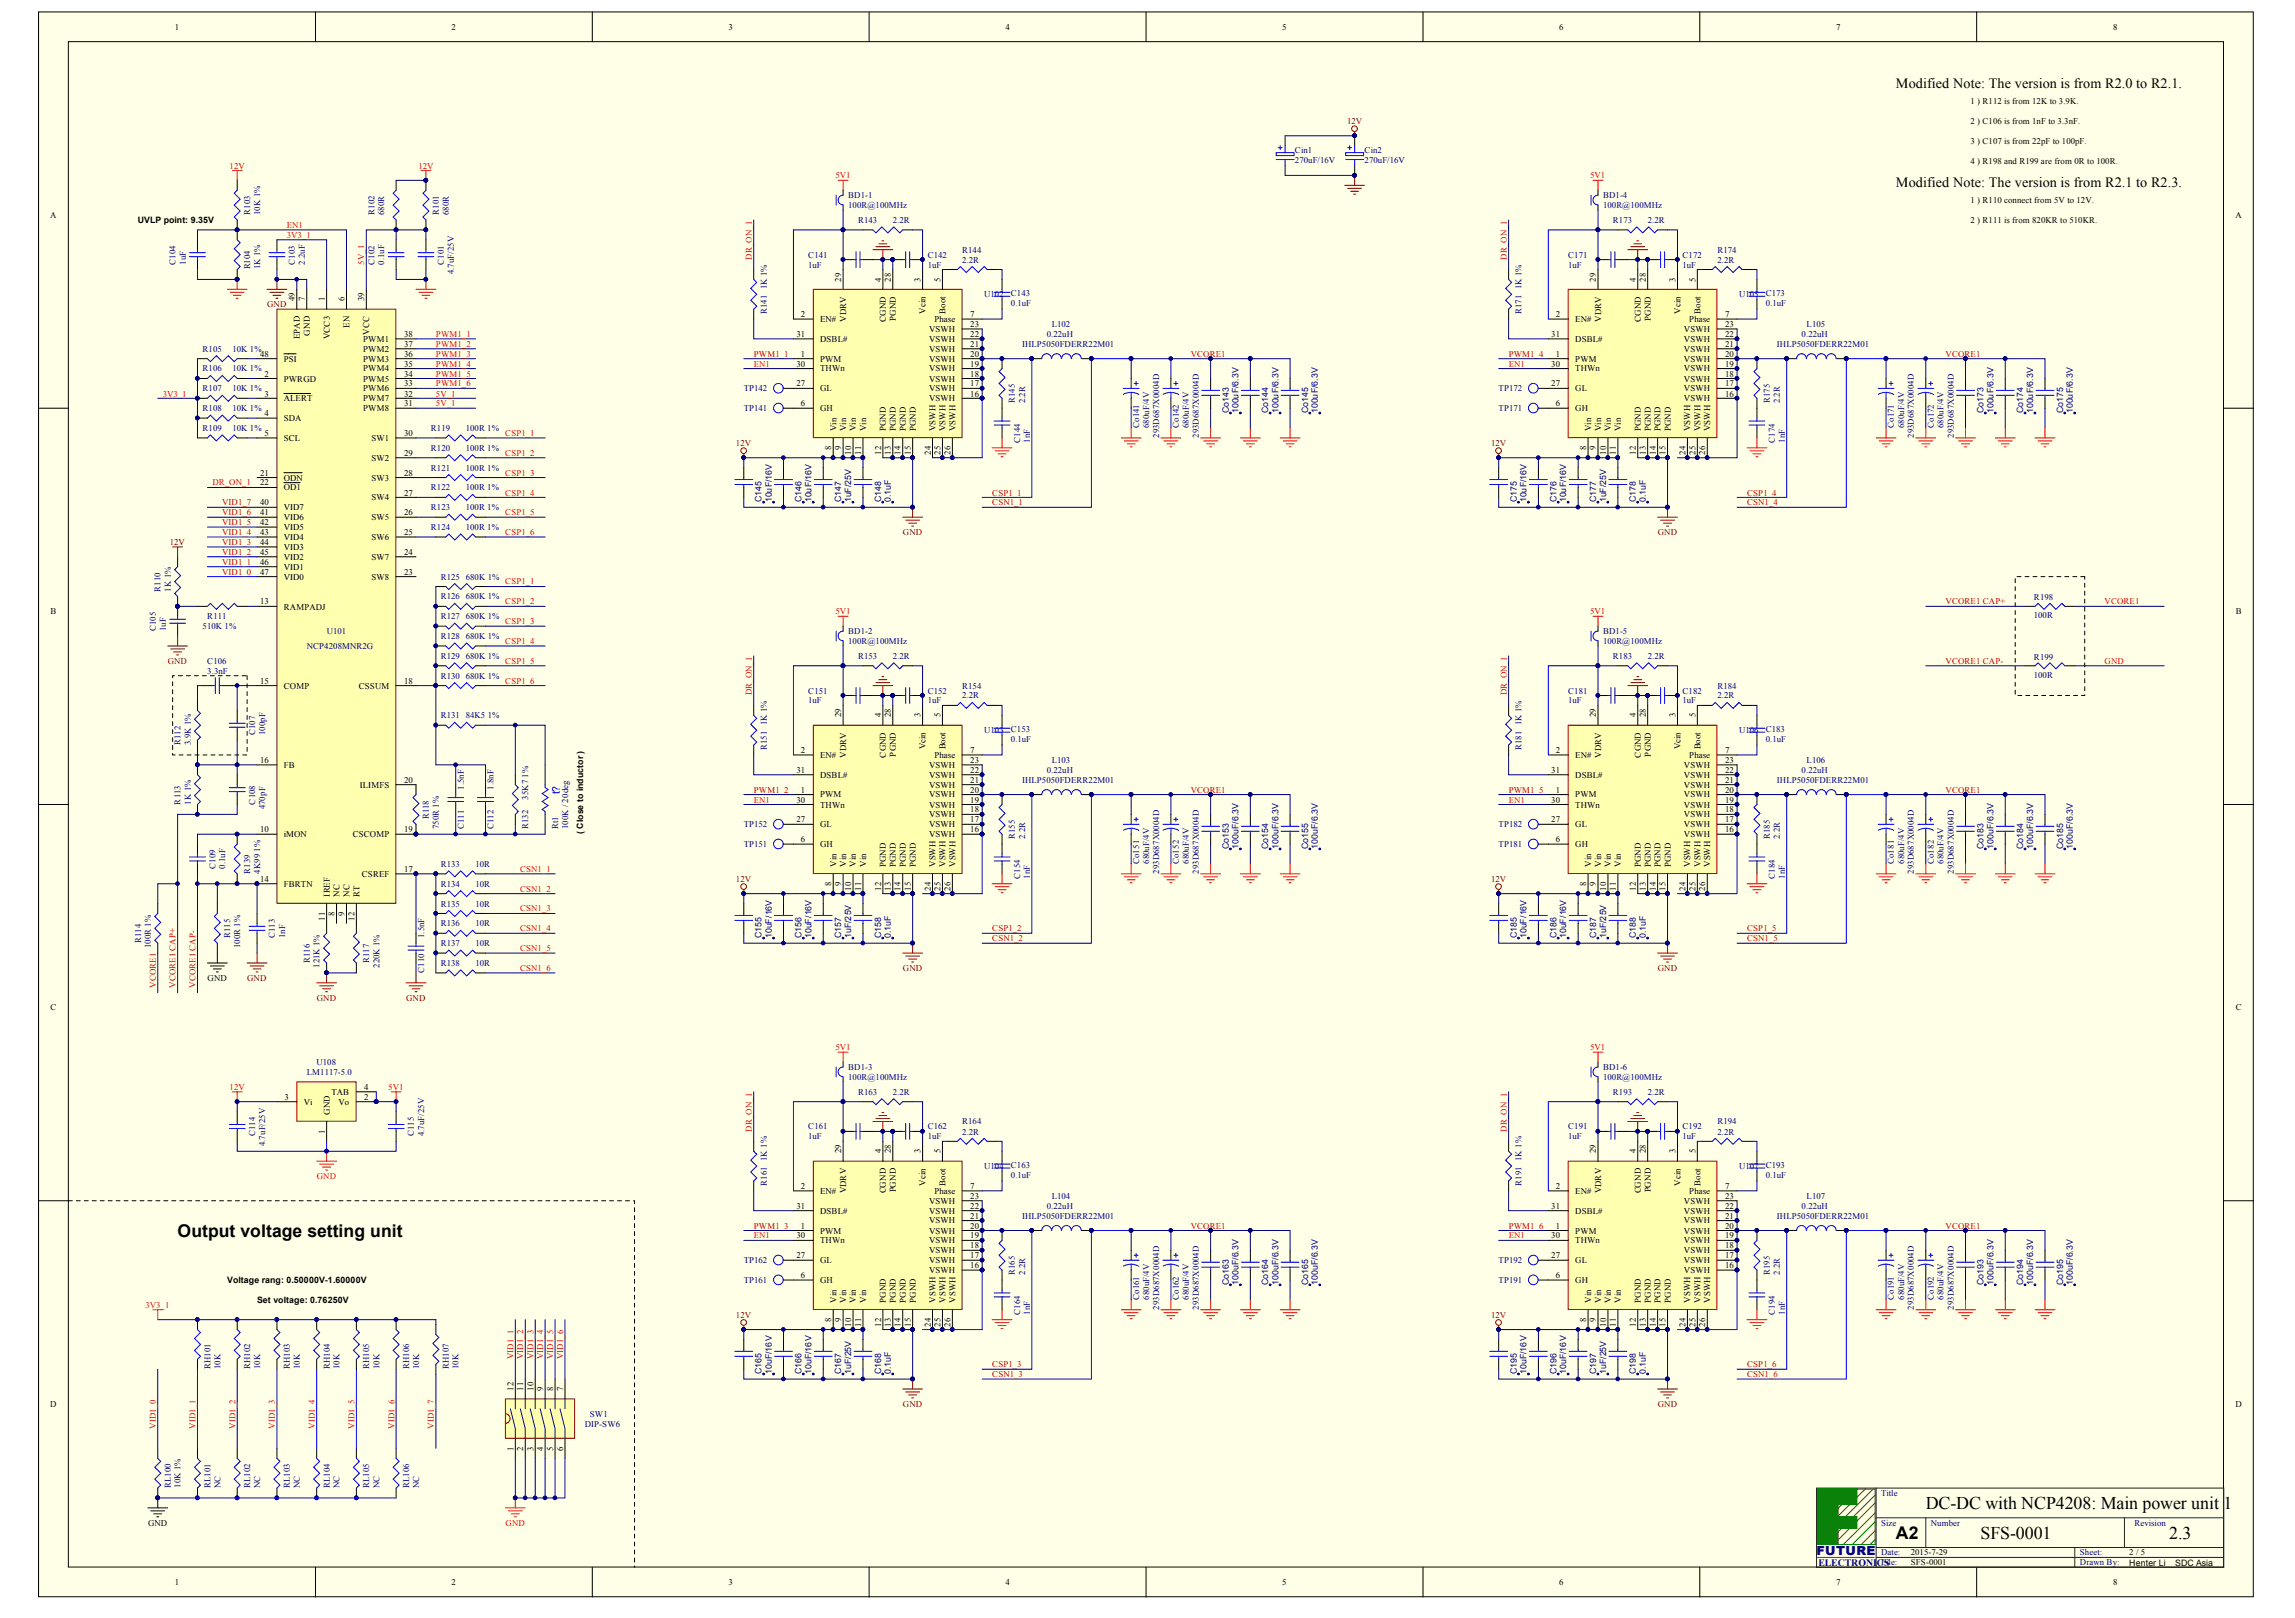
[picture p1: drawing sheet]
<svg xmlns="http://www.w3.org/2000/svg" width="287mm" height="202mm" viewBox="0 0 287 202" stroke-linecap="round" stroke-linejoin="round" font-family="sans-serif">
<defs><g id="words">
<g font-size="2.2">
<text x="22.2" y="154.5">Output voltage setting unit</text>
<text x="240.7" y="188.5">DC-DC with NCP4208: Main power unit 1</text>
<text x="236.9" y="192.3">A2</text>
<text x="247.5" y="192.2">SFS-0001</text>
<text x="271.1" y="192.2">2.3</text>
</g>
<g font-size="1.8">
<text x="236.9" y="11">Modified Note: The version is from R2.0 to R2.1.</text>
<text x="236.9" y="23.4">Modified Note: The version is from R2.1 to R2.3.</text>
</g>
<text font-size="1.6" fill="#000080" x="227" y="194.3">FUTURE</text>
<text font-size="1.3" fill="#00f" x="69.9" y="99.3" transform="rotate(-90 69.9 99.3)">t?</text>
<text font-size="1.2" fill="#000080" x="227.3" y="195.7">ELECTRONICS</text>
<g font-size="1.1">
<text x="21.9" y="3.7">1</text>
<text x="56.4" y="3.7">2</text>
<text x="91" y="3.7">3</text>
<text x="125.7" y="3.7">4</text>
<text x="160.2" y="3.7">5</text>
<text x="194.8" y="3.7">6</text>
<text x="229.5" y="3.7">7</text>
<text x="264.1" y="3.7">8</text>
<text x="246.2" y="13">1 ) R112 is from 12K to 3.9K.</text>
<text x="246.2" y="15.5">2 ) C106 is from 1nF to 3.3nF.</text>
<text x="246.2" y="17.9">3 ) C107 is from 22pF to 100pF.</text>
<text x="246.2" y="20.4">4 ) R198 and R199 are from 0R to 100R.</text>
<text x="6.3" y="27.2">A</text>
<text x="17.2" y="27.9">UVLP point: 9.35V</text>
<text x="246.2" y="25.4">1 ) R110 connect from 5V to 12V.</text>
<text x="246.2" y="27.9">2 ) R111 is from 820KR to 510KR.</text>
<text x="279.4" y="27.2">A</text>
<text x="105.1" y="35.2" transform="rotate(-90 105.1 35.2)">29</text>
<text x="110.1" y="35.2" transform="rotate(-90 110.1 35.2)">4</text>
<text x="111.3" y="35.2" transform="rotate(-90 111.3 35.2)">28</text>
<text x="115" y="35.2" transform="rotate(-90 115 35.2)">3</text>
<text x="117.5" y="35.2" transform="rotate(-90 117.5 35.2)">5</text>
<text x="199.4" y="35.2" transform="rotate(-90 199.4 35.2)">29</text>
<text x="204.4" y="35.2" transform="rotate(-90 204.4 35.2)">4</text>
<text x="205.7" y="35.2" transform="rotate(-90 205.7 35.2)">28</text>
<text x="209.4" y="35.2" transform="rotate(-90 209.4 35.2)">3</text>
<text x="211.9" y="35.2" transform="rotate(-90 211.9 35.2)">5</text>
<text x="36.9" y="37.6" transform="rotate(-90 36.9 37.6)">49</text>
<text x="38.1" y="37.6" transform="rotate(-90 38.1 37.6)">7</text>
<text x="38.7" y="41.9" transform="rotate(-90 38.7 41.9)">GND</text>
<text x="40.6" y="37.6" transform="rotate(-90 40.6 37.6)">1</text>
<text x="43.1" y="37.6" transform="rotate(-90 43.1 37.6)">6</text>
<text x="43.7" y="41" transform="rotate(-90 43.7 41)">EN</text>
<text x="45.5" y="37.6" transform="rotate(-90 45.5 37.6)">39</text>
<text x="46.2" y="41.8" transform="rotate(-90 46.2 41.8)">VCC</text>
<text x="100.1" y="39.6">2</text>
<text x="102.5" y="40.2">EN#</text>
<text x="105.7" y="40.2" transform="rotate(-90 105.7 40.2)">VDRV</text>
<text x="110.7" y="40.2" transform="rotate(-90 110.7 40.2)">CGND</text>
<text x="112" y="40.1" transform="rotate(-90 112 40.1)">PGND</text>
<text x="115.7" y="39.2" transform="rotate(-90 115.7 39.2)">Vcin</text>
<text x="116.1" y="41.5">VSWH</text>
<text x="116.8" y="40.2">Phase</text>
<text x="118.2" y="39.2" transform="rotate(-90 118.2 39.2)">Boot</text>
<text x="121.3" y="39.6">7</text>
<text x="121.3" y="40.8">23</text>
<text x="194.4" y="39.6">2</text>
<text x="196.9" y="40.2">EN#</text>
<text x="200.1" y="40.2" transform="rotate(-90 200.1 40.2)">VDRV</text>
<text x="205.1" y="40.2" transform="rotate(-90 205.1 40.2)">CGND</text>
<text x="206.3" y="40.1" transform="rotate(-90 206.3 40.1)">PGND</text>
<text x="210" y="39.2" transform="rotate(-90 210 39.2)">Vcin</text>
<text x="210.4" y="41.5">VSWH</text>
<text x="211.1" y="40.2">Phase</text>
<text x="212.5" y="39.2" transform="rotate(-90 212.5 39.2)">Boot</text>
<text x="215.6" y="39.6">7</text>
<text x="215.6" y="40.8">23</text>
<text x="32.5" y="44.6">48</text>
<text x="33.1" y="47">2</text>
<text x="35.5" y="47.7">PWRGD</text>
<text x="35.5" y="45.2">PSI</text>
<text x="37.5" y="42.4" transform="rotate(-90 37.5 42.4)">EPAD</text>
<text x="41.2" y="42.4" transform="rotate(-90 41.2 42.4)">VCC3</text>
<text x="45.4" y="47.7">PWM5</text>
<text x="45.4" y="46.4">PWM4</text>
<text x="45.4" y="45.2">PWM3</text>
<text x="45.4" y="44">PWM2</text>
<text x="45.4" y="42.7">PWM1</text>
<text x="50.5" y="47">34</text>
<text x="50.5" y="45.8">35</text>
<text x="50.5" y="44.6">36</text>
<text x="50.5" y="43.3">37</text>
<text x="50.5" y="42.1">38</text>
<text x="99.5" y="45.8">30</text>
<text x="99.5" y="42.1">31</text>
<text x="100.1" y="44.6">1</text>
<text x="102.5" y="45.2">PWM</text>
<text x="102.5" y="46.4">THWn</text>
<text x="102.5" y="42.7">DSBL#</text>
<text x="116.1" y="47.7">VSWH</text>
<text x="116.1" y="46.4">VSWH</text>
<text x="116.1" y="45.2">VSWH</text>
<text x="116.1" y="44">VSWH</text>
<text x="116.1" y="42.7">VSWH</text>
<text x="121.3" y="47">18</text>
<text x="121.3" y="45.8">19</text>
<text x="121.3" y="44.6">20</text>
<text x="121.3" y="43.3">21</text>
<text x="121.3" y="42.1">22</text>
<text x="193.9" y="45.8">30</text>
<text x="193.9" y="42.1">31</text>
<text x="194.4" y="44.6">1</text>
<text x="196.9" y="45.2">PWM</text>
<text x="196.9" y="46.4">THWn</text>
<text x="196.9" y="42.7">DSBL#</text>
<text x="210.4" y="47.7">VSWH</text>
<text x="210.4" y="46.4">VSWH</text>
<text x="210.4" y="45.2">VSWH</text>
<text x="210.4" y="44">VSWH</text>
<text x="210.4" y="42.7">VSWH</text>
<text x="215.6" y="47">18</text>
<text x="215.6" y="45.8">19</text>
<text x="215.6" y="44.6">20</text>
<text x="215.6" y="43.3">21</text>
<text x="215.6" y="42.1">22</text>
<text x="33.1" y="49.5">3</text>
<text x="33.1" y="52">4</text>
<text x="35.5" y="50.1">ALERT</text>
<text x="35.5" y="52.6">SDA</text>
<text x="45.4" y="51.4">PWM8</text>
<text x="45.4" y="50.1">PWM7</text>
<text x="45.4" y="48.9">PWM6</text>
<text x="50.5" y="50.8">31</text>
<text x="50.5" y="49.5">32</text>
<text x="50.5" y="48.3">33</text>
<text x="99.5" y="48.3">27</text>
<text x="100.1" y="50.8">6</text>
<text x="102.5" y="51.4">GH</text>
<text x="102.5" y="48.9">GL</text>
<text x="104.5" y="53.8" transform="rotate(-90 104.5 53.8)">Vin</text>
<text x="105.7" y="53.8" transform="rotate(-90 105.7 53.8)">Vin</text>
<text x="107" y="53.8" transform="rotate(-90 107 53.8)">Vin</text>
<text x="108.2" y="53.8" transform="rotate(-90 108.2 53.8)">Vin</text>
<text x="110.7" y="53.8" transform="rotate(-90 110.7 53.8)">PGND</text>
<text x="112" y="53.8" transform="rotate(-90 112 53.8)">PGND</text>
<text x="113.2" y="53.8" transform="rotate(-90 113.2 53.8)">PGND</text>
<text x="114.5" y="53.8" transform="rotate(-90 114.5 53.8)">PGND</text>
<text x="116.1" y="50.1">VSWH</text>
<text x="116.1" y="48.9">VSWH</text>
<text x="116.9" y="53.8" transform="rotate(-90 116.9 53.8)">VSWH</text>
<text x="118.2" y="53.8" transform="rotate(-90 118.2 53.8)">VSWH</text>
<text x="119.4" y="53.8" transform="rotate(-90 119.4 53.8)">VSWH</text>
<text x="121.3" y="49.5">16</text>
<text x="121.3" y="48.3">17</text>
<text x="193.9" y="48.3">27</text>
<text x="194.4" y="50.8">6</text>
<text x="196.9" y="51.4">GH</text>
<text x="196.9" y="48.9">GL</text>
<text x="198.9" y="53.8" transform="rotate(-90 198.9 53.8)">Vin</text>
<text x="200.1" y="53.8" transform="rotate(-90 200.1 53.8)">Vin</text>
<text x="201.3" y="53.8" transform="rotate(-90 201.3 53.8)">Vin</text>
<text x="202.6" y="53.8" transform="rotate(-90 202.6 53.8)">Vin</text>
<text x="205.1" y="53.8" transform="rotate(-90 205.1 53.8)">PGND</text>
<text x="206.3" y="53.8" transform="rotate(-90 206.3 53.8)">PGND</text>
<text x="207.5" y="53.8" transform="rotate(-90 207.5 53.8)">PGND</text>
<text x="208.8" y="53.8" transform="rotate(-90 208.8 53.8)">PGND</text>
<text x="210.4" y="50.1">VSWH</text>
<text x="210.4" y="48.9">VSWH</text>
<text x="211.2" y="53.8" transform="rotate(-90 211.2 53.8)">VSWH</text>
<text x="212.5" y="53.8" transform="rotate(-90 212.5 53.8)">VSWH</text>
<text x="213.7" y="53.8" transform="rotate(-90 213.7 53.8)">VSWH</text>
<text x="215.6" y="49.5">16</text>
<text x="215.6" y="48.3">17</text>
<text x="32.5" y="59.4">21</text>
<text x="33.1" y="54.5">5</text>
<text x="35.5" y="55.1">SCL</text>
<text x="46.4" y="57.6">SW2</text>
<text x="46.4" y="55.1">SW1</text>
<text x="50.5" y="59.4">28</text>
<text x="50.5" y="56.9">29</text>
<text x="50.5" y="54.5">30</text>
<text x="103.9" y="56.3" transform="rotate(-90 103.9 56.3)">8</text>
<text x="105.1" y="56.3" transform="rotate(-90 105.1 56.3)">9</text>
<text x="106.4" y="56.8" transform="rotate(-90 106.4 56.8)">10</text>
<text x="107.6" y="56.8" transform="rotate(-90 107.6 56.8)">11</text>
<text x="110.1" y="56.8" transform="rotate(-90 110.1 56.8)">12</text>
<text x="111.3" y="56.8" transform="rotate(-90 111.3 56.8)">13</text>
<text x="112.6" y="56.8" transform="rotate(-90 112.6 56.8)">14</text>
<text x="113.8" y="56.8" transform="rotate(-90 113.8 56.8)">15</text>
<text x="116.3" y="56.8" transform="rotate(-90 116.3 56.8)">24</text>
<text x="117.5" y="56.8" transform="rotate(-90 117.5 56.8)">25</text>
<text x="118.8" y="56.8" transform="rotate(-90 118.8 56.8)">26</text>
<text x="198.2" y="56.3" transform="rotate(-90 198.2 56.3)">8</text>
<text x="199.4" y="56.3" transform="rotate(-90 199.4 56.3)">9</text>
<text x="200.7" y="56.8" transform="rotate(-90 200.7 56.8)">10</text>
<text x="201.9" y="56.8" transform="rotate(-90 201.9 56.8)">11</text>
<text x="204.4" y="56.8" transform="rotate(-90 204.4 56.8)">12</text>
<text x="205.7" y="56.8" transform="rotate(-90 205.7 56.8)">13</text>
<text x="206.9" y="56.8" transform="rotate(-90 206.9 56.8)">14</text>
<text x="208.2" y="56.8" transform="rotate(-90 208.2 56.8)">15</text>
<text x="210.6" y="56.8" transform="rotate(-90 210.6 56.8)">24</text>
<text x="211.9" y="56.8" transform="rotate(-90 211.9 56.8)">25</text>
<text x="213.1" y="56.8" transform="rotate(-90 213.1 56.8)">26</text>
<text x="32.5" y="60.6">22</text>
<text x="32.5" y="63.1">40</text>
<text x="32.5" y="64.4">41</text>
<text x="32.5" y="65.6">42</text>
<text x="35.5" y="60.1">ODN</text>
<text x="35.5" y="61.3">OD1</text>
<text x="35.5" y="63.8">VID7</text>
<text x="35.5" y="65">VID6</text>
<text x="46.4" y="65">SW5</text>
<text x="46.4" y="62.5">SW4</text>
<text x="46.4" y="60.1">SW3</text>
<text x="50.5" y="64.4">26</text>
<text x="50.5" y="61.9">27</text>
<text x="32.5" y="66.9">43</text>
<text x="32.5" y="68.1">44</text>
<text x="32.5" y="69.3">45</text>
<text x="32.5" y="70.6">46</text>
<text x="32.5" y="71.8">47</text>
<text x="35.5" y="66.2">VID5</text>
<text x="35.5" y="67.4">VID4</text>
<text x="35.5" y="68.7">VID3</text>
<text x="35.5" y="69.9">VID2</text>
<text x="35.5" y="71.2">VID1</text>
<text x="46.4" y="69.9">SW7</text>
<text x="46.4" y="67.4">SW6</text>
<text x="50.5" y="71.8">23</text>
<text x="50.5" y="69.3">24</text>
<text x="50.5" y="66.9">25</text>
<text x="6.3" y="76.7">B</text>
<text x="32.5" y="75.5">13</text>
<text x="35.5" y="76.1">RAMPADJ</text>
<text x="35.5" y="72.4">VID0</text>
<text x="46.4" y="72.4">SW8</text>
<text x="279.4" y="76.7">B</text>
<text x="32.5" y="85.4">15</text>
<text x="35.5" y="86">COMP</text>
<text x="44.8" y="86">CSSUM</text>
<text x="50.5" y="85.4">18</text>
<text x="105.1" y="89.6" transform="rotate(-90 105.1 89.6)">29</text>
<text x="110.1" y="89.6" transform="rotate(-90 110.1 89.6)">4</text>
<text x="111.3" y="89.6" transform="rotate(-90 111.3 89.6)">28</text>
<text x="115" y="89.6" transform="rotate(-90 115 89.6)">3</text>
<text x="117.5" y="89.6" transform="rotate(-90 117.5 89.6)">5</text>
<text x="199.4" y="89.6" transform="rotate(-90 199.4 89.6)">29</text>
<text x="204.4" y="89.6" transform="rotate(-90 204.4 89.6)">4</text>
<text x="205.7" y="89.6" transform="rotate(-90 205.7 89.6)">28</text>
<text x="209.4" y="89.6" transform="rotate(-90 209.4 89.6)">3</text>
<text x="211.9" y="89.6" transform="rotate(-90 211.9 89.6)">5</text>
<text x="32.5" y="95.3">16</text>
<text x="35.5" y="95.9">FB</text>
<text x="100.1" y="94.1">2</text>
<text x="102.5" y="94.7">EN#</text>
<text x="105.7" y="94.6" transform="rotate(-90 105.7 94.6)">VDRV</text>
<text x="110.7" y="94.6" transform="rotate(-90 110.7 94.6)">CGND</text>
<text x="112" y="94.5" transform="rotate(-90 112 94.5)">PGND</text>
<text x="115.7" y="93.6" transform="rotate(-90 115.7 93.6)">Vcin</text>
<text x="116.1" y="95.9">VSWH</text>
<text x="116.8" y="94.7">Phase</text>
<text x="118.2" y="93.6" transform="rotate(-90 118.2 93.6)">Boot</text>
<text x="121.3" y="94.1">7</text>
<text x="121.3" y="95.3">23</text>
<text x="194.4" y="94.1">2</text>
<text x="196.9" y="94.7">EN#</text>
<text x="200.1" y="94.6" transform="rotate(-90 200.1 94.6)">VDRV</text>
<text x="205.1" y="94.6" transform="rotate(-90 205.1 94.6)">CGND</text>
<text x="206.3" y="94.5" transform="rotate(-90 206.3 94.5)">PGND</text>
<text x="210" y="93.6" transform="rotate(-90 210 93.6)">Vcin</text>
<text x="210.4" y="95.9">VSWH</text>
<text x="211.1" y="94.7">Phase</text>
<text x="212.5" y="93.6" transform="rotate(-90 212.5 93.6)">Boot</text>
<text x="215.6" y="94.1">7</text>
<text x="215.6" y="95.3">23</text>
<text x="45" y="98.4">ILIMFS</text>
<text x="50.5" y="97.8">20</text>
<text x="99.5" y="100.3">30</text>
<text x="99.5" y="96.5">31</text>
<text x="100.1" y="99">1</text>
<text x="102.5" y="99.6">PWM</text>
<text x="102.5" y="100.9">THWn</text>
<text x="102.5" y="97.2">DSBL#</text>
<text x="116.1" y="100.9">VSWH</text>
<text x="116.1" y="99.6">VSWH</text>
<text x="116.1" y="98.4">VSWH</text>
<text x="116.1" y="97.2">VSWH</text>
<text x="121.3" y="101.5">18</text>
<text x="121.3" y="100.3">19</text>
<text x="121.3" y="99">20</text>
<text x="121.3" y="97.8">21</text>
<text x="121.3" y="96.5">22</text>
<text x="193.9" y="100.3">30</text>
<text x="193.9" y="96.5">31</text>
<text x="194.4" y="99">1</text>
<text x="196.9" y="99.6">PWM</text>
<text x="196.9" y="100.9">THWn</text>
<text x="196.9" y="97.2">DSBL#</text>
<text x="210.4" y="100.9">VSWH</text>
<text x="210.4" y="99.6">VSWH</text>
<text x="210.4" y="98.4">VSWH</text>
<text x="210.4" y="97.2">VSWH</text>
<text x="215.6" y="101.5">18</text>
<text x="215.6" y="100.3">19</text>
<text x="215.6" y="99">20</text>
<text x="215.6" y="97.8">21</text>
<text x="215.6" y="96.5">22</text>
<text x="32.5" y="104">10</text>
<text x="35.5" y="104.6">iMON</text>
<text x="44.1" y="104.6">CSCOMP</text>
<text x="50.5" y="104">19</text>
<text x="72.9" y="104.2" transform="rotate(-90 72.9 104.2)">( Close to inductor )</text>
<text x="99.5" y="102.8">27</text>
<text x="100.1" y="105.2">6</text>
<text x="102.5" y="105.8">GH</text>
<text x="102.5" y="103.3">GL</text>
<text x="116.1" y="104.6">VSWH</text>
<text x="116.1" y="103.3">VSWH</text>
<text x="116.1" y="102.1">VSWH</text>
<text x="121.3" y="104">16</text>
<text x="121.3" y="102.8">17</text>
<text x="193.9" y="102.8">27</text>
<text x="194.4" y="105.2">6</text>
<text x="196.9" y="105.8">GH</text>
<text x="196.9" y="103.3">GL</text>
<text x="210.4" y="104.6">VSWH</text>
<text x="210.4" y="103.3">VSWH</text>
<text x="210.4" y="102.1">VSWH</text>
<text x="215.6" y="104">16</text>
<text x="215.6" y="102.8">17</text>
<text x="32.5" y="110.1">14</text>
<text x="35.5" y="110.8">FBRTN</text>
<text x="41.2" y="112" transform="rotate(-90 41.2 112)">IREF</text>
<text x="42.4" y="112" transform="rotate(-90 42.4 112)">NC</text>
<text x="43.7" y="112" transform="rotate(-90 43.7 112)">NC</text>
<text x="44.9" y="112" transform="rotate(-90 44.9 112)">RT</text>
<text x="45.2" y="109.6">CSREF</text>
<text x="50.5" y="108.9">17</text>
<text x="103.9" y="110.7" transform="rotate(-90 103.9 110.7)">8</text>
<text x="104.5" y="108.3" transform="rotate(-90 104.5 108.3)">Vin</text>
<text x="105.1" y="110.7" transform="rotate(-90 105.1 110.7)">9</text>
<text x="105.7" y="108.3" transform="rotate(-90 105.7 108.3)">Vin</text>
<text x="106.4" y="111.3" transform="rotate(-90 106.4 111.3)">10</text>
<text x="107" y="108.3" transform="rotate(-90 107 108.3)">Vin</text>
<text x="107.6" y="111.3" transform="rotate(-90 107.6 111.3)">11</text>
<text x="108.2" y="108.3" transform="rotate(-90 108.2 108.3)">Vin</text>
<text x="110.1" y="111.3" transform="rotate(-90 110.1 111.3)">12</text>
<text x="110.7" y="108.3" transform="rotate(-90 110.7 108.3)">PGND</text>
<text x="111.3" y="111.3" transform="rotate(-90 111.3 111.3)">13</text>
<text x="112" y="108.3" transform="rotate(-90 112 108.3)">PGND</text>
<text x="112.6" y="111.3" transform="rotate(-90 112.6 111.3)">14</text>
<text x="113.2" y="108.3" transform="rotate(-90 113.2 108.3)">PGND</text>
<text x="113.8" y="111.3" transform="rotate(-90 113.8 111.3)">15</text>
<text x="114.5" y="108.3" transform="rotate(-90 114.5 108.3)">PGND</text>
<text x="116.3" y="111.3" transform="rotate(-90 116.3 111.3)">24</text>
<text x="116.9" y="108.3" transform="rotate(-90 116.9 108.3)">VSWH</text>
<text x="117.5" y="111.3" transform="rotate(-90 117.5 111.3)">25</text>
<text x="118.2" y="108.3" transform="rotate(-90 118.2 108.3)">VSWH</text>
<text x="118.8" y="111.3" transform="rotate(-90 118.8 111.3)">26</text>
<text x="119.4" y="108.3" transform="rotate(-90 119.4 108.3)">VSWH</text>
<text x="198.2" y="110.7" transform="rotate(-90 198.2 110.7)">8</text>
<text x="198.9" y="108.3" transform="rotate(-90 198.9 108.3)">Vin</text>
<text x="199.4" y="110.7" transform="rotate(-90 199.4 110.7)">9</text>
<text x="200.1" y="108.3" transform="rotate(-90 200.1 108.3)">Vin</text>
<text x="200.7" y="111.3" transform="rotate(-90 200.7 111.3)">10</text>
<text x="201.3" y="108.3" transform="rotate(-90 201.3 108.3)">Vin</text>
<text x="201.9" y="111.3" transform="rotate(-90 201.9 111.3)">11</text>
<text x="202.6" y="108.3" transform="rotate(-90 202.6 108.3)">Vin</text>
<text x="204.4" y="111.3" transform="rotate(-90 204.4 111.3)">12</text>
<text x="205.1" y="108.3" transform="rotate(-90 205.1 108.3)">PGND</text>
<text x="205.7" y="111.3" transform="rotate(-90 205.7 111.3)">13</text>
<text x="206.3" y="108.3" transform="rotate(-90 206.3 108.3)">PGND</text>
<text x="206.9" y="111.3" transform="rotate(-90 206.9 111.3)">14</text>
<text x="207.5" y="108.3" transform="rotate(-90 207.5 108.3)">PGND</text>
<text x="208.2" y="111.3" transform="rotate(-90 208.2 111.3)">15</text>
<text x="208.8" y="108.3" transform="rotate(-90 208.8 108.3)">PGND</text>
<text x="210.6" y="111.3" transform="rotate(-90 210.6 111.3)">24</text>
<text x="211.2" y="108.3" transform="rotate(-90 211.2 108.3)">VSWH</text>
<text x="211.9" y="111.3" transform="rotate(-90 211.9 111.3)">25</text>
<text x="212.5" y="108.3" transform="rotate(-90 212.5 108.3)">VSWH</text>
<text x="213.1" y="111.3" transform="rotate(-90 213.1 111.3)">26</text>
<text x="213.7" y="108.3" transform="rotate(-90 213.7 108.3)">VSWH</text>
<text x="40.6" y="115" transform="rotate(-90 40.6 115)">11</text>
<text x="41.8" y="114.4" transform="rotate(-90 41.8 114.4)">8</text>
<text x="43.1" y="114.4" transform="rotate(-90 43.1 114.4)">9</text>
<text x="44.3" y="115" transform="rotate(-90 44.3 115)">12</text>
<text x="26" y="122.5">GND</text>
<text x="6.3" y="126.2">C</text>
<text x="279.4" y="126.2">C</text>
<text x="35.5" y="137.4">3</text>
<text x="41.4" y="136.8">TAB</text>
<text x="45.5" y="136.2">4</text>
<text x="45.5" y="137.4">2</text>
<text x="38" y="138">Vi</text>
<text x="40.6" y="141.7" transform="rotate(-90 40.6 141.7)">1</text>
<text x="41.2" y="139.3" transform="rotate(-90 41.2 139.3)">GND</text>
<text x="42.3" y="138">Vo</text>
<text x="100.1" y="148.5">2</text>
<text x="102.5" y="149.1">EN#</text>
<text x="105.1" y="144.1" transform="rotate(-90 105.1 144.1)">29</text>
<text x="105.7" y="149.1" transform="rotate(-90 105.7 149.1)">VDRV</text>
<text x="110.1" y="144.1" transform="rotate(-90 110.1 144.1)">4</text>
<text x="110.7" y="149.1" transform="rotate(-90 110.7 149.1)">CGND</text>
<text x="111.3" y="144.1" transform="rotate(-90 111.3 144.1)">28</text>
<text x="112" y="149" transform="rotate(-90 112 149)">PGND</text>
<text x="115" y="144.1" transform="rotate(-90 115 144.1)">3</text>
<text x="115.7" y="148.1" transform="rotate(-90 115.7 148.1)">Vcin</text>
<text x="116.8" y="149.1">Phase</text>
<text x="117.5" y="144.1" transform="rotate(-90 117.5 144.1)">5</text>
<text x="118.2" y="148.1" transform="rotate(-90 118.2 148.1)">Boot</text>
<text x="121.3" y="148.5">7</text>
<text x="121.3" y="149.8">23</text>
<text x="194.4" y="148.5">2</text>
<text x="196.9" y="149.1">EN#</text>
<text x="199.4" y="144.1" transform="rotate(-90 199.4 144.1)">29</text>
<text x="200.1" y="149.1" transform="rotate(-90 200.1 149.1)">VDRV</text>
<text x="204.4" y="144.1" transform="rotate(-90 204.4 144.1)">4</text>
<text x="205.1" y="149.1" transform="rotate(-90 205.1 149.1)">CGND</text>
<text x="205.7" y="144.1" transform="rotate(-90 205.7 144.1)">28</text>
<text x="206.3" y="149" transform="rotate(-90 206.3 149)">PGND</text>
<text x="209.4" y="144.1" transform="rotate(-90 209.4 144.1)">3</text>
<text x="210" y="148.1" transform="rotate(-90 210 148.1)">Vcin</text>
<text x="211.1" y="149.1">Phase</text>
<text x="211.9" y="144.1" transform="rotate(-90 211.9 144.1)">5</text>
<text x="212.5" y="148.1" transform="rotate(-90 212.5 148.1)">Boot</text>
<text x="215.6" y="148.5">7</text>
<text x="215.6" y="149.8">23</text>
<text x="99.5" y="154.7">30</text>
<text x="99.5" y="151">31</text>
<text x="100.1" y="153.5">1</text>
<text x="102.5" y="154.1">PWM</text>
<text x="102.5" y="155.3">THWn</text>
<text x="102.5" y="151.6">DSBL#</text>
<text x="116.1" y="155.3">VSWH</text>
<text x="116.1" y="154.1">VSWH</text>
<text x="116.1" y="152.9">VSWH</text>
<text x="116.1" y="151.6">VSWH</text>
<text x="116.1" y="150.4">VSWH</text>
<text x="121.3" y="156">18</text>
<text x="121.3" y="154.7">19</text>
<text x="121.3" y="153.5">20</text>
<text x="121.3" y="152.3">21</text>
<text x="121.3" y="151">22</text>
<text x="193.9" y="154.7">30</text>
<text x="193.9" y="151">31</text>
<text x="194.4" y="153.5">1</text>
<text x="196.9" y="154.1">PWM</text>
<text x="196.9" y="155.3">THWn</text>
<text x="196.9" y="151.6">DSBL#</text>
<text x="210.4" y="155.3">VSWH</text>
<text x="210.4" y="154.1">VSWH</text>
<text x="210.4" y="152.9">VSWH</text>
<text x="210.4" y="151.6">VSWH</text>
<text x="210.4" y="150.4">VSWH</text>
<text x="215.6" y="156">18</text>
<text x="215.6" y="154.7">19</text>
<text x="215.6" y="153.5">20</text>
<text x="215.6" y="152.3">21</text>
<text x="215.6" y="151">22</text>
<text x="28.4" y="160.3">Voltage rang: 0.50000V-1.60000V</text>
<text x="99.5" y="157.2">27</text>
<text x="100.1" y="159.7">6</text>
<text x="102.5" y="160.3">GH</text>
<text x="102.5" y="157.8">GL</text>
<text x="116.1" y="159.1">VSWH</text>
<text x="116.1" y="157.8">VSWH</text>
<text x="116.1" y="156.6">VSWH</text>
<text x="121.3" y="158.4">16</text>
<text x="121.3" y="157.2">17</text>
<text x="193.9" y="157.2">27</text>
<text x="194.4" y="159.7">6</text>
<text x="196.9" y="160.3">GH</text>
<text x="196.9" y="157.8">GL</text>
<text x="210.4" y="159.1">VSWH</text>
<text x="210.4" y="157.8">VSWH</text>
<text x="210.4" y="156.6">VSWH</text>
<text x="215.6" y="158.4">16</text>
<text x="215.6" y="157.2">17</text>
<text x="32.1" y="162.8">Set voltage: 0.76250V</text>
<text x="103.9" y="165.2" transform="rotate(-90 103.9 165.2)">8</text>
<text x="104.5" y="162.8" transform="rotate(-90 104.5 162.8)">Vin</text>
<text x="105.1" y="165.2" transform="rotate(-90 105.1 165.2)">9</text>
<text x="105.7" y="162.8" transform="rotate(-90 105.7 162.8)">Vin</text>
<text x="106.4" y="165.7" transform="rotate(-90 106.4 165.7)">10</text>
<text x="107" y="162.8" transform="rotate(-90 107 162.8)">Vin</text>
<text x="107.6" y="165.7" transform="rotate(-90 107.6 165.7)">11</text>
<text x="108.2" y="162.8" transform="rotate(-90 108.2 162.8)">Vin</text>
<text x="110.1" y="165.7" transform="rotate(-90 110.1 165.7)">12</text>
<text x="110.7" y="162.8" transform="rotate(-90 110.7 162.8)">PGND</text>
<text x="111.3" y="165.7" transform="rotate(-90 111.3 165.7)">13</text>
<text x="112" y="162.8" transform="rotate(-90 112 162.8)">PGND</text>
<text x="112.6" y="165.7" transform="rotate(-90 112.6 165.7)">14</text>
<text x="113.2" y="162.8" transform="rotate(-90 113.2 162.8)">PGND</text>
<text x="113.8" y="165.7" transform="rotate(-90 113.8 165.7)">15</text>
<text x="114.5" y="162.8" transform="rotate(-90 114.5 162.8)">PGND</text>
<text x="116.3" y="165.7" transform="rotate(-90 116.3 165.7)">24</text>
<text x="116.9" y="162.8" transform="rotate(-90 116.9 162.8)">VSWH</text>
<text x="117.5" y="165.7" transform="rotate(-90 117.5 165.7)">25</text>
<text x="118.2" y="162.8" transform="rotate(-90 118.2 162.8)">VSWH</text>
<text x="118.8" y="165.7" transform="rotate(-90 118.8 165.7)">26</text>
<text x="119.4" y="162.8" transform="rotate(-90 119.4 162.8)">VSWH</text>
<text x="198.2" y="165.2" transform="rotate(-90 198.2 165.2)">8</text>
<text x="198.9" y="162.8" transform="rotate(-90 198.9 162.8)">Vin</text>
<text x="199.4" y="165.2" transform="rotate(-90 199.4 165.2)">9</text>
<text x="200.1" y="162.8" transform="rotate(-90 200.1 162.8)">Vin</text>
<text x="200.7" y="165.7" transform="rotate(-90 200.7 165.7)">10</text>
<text x="201.3" y="162.8" transform="rotate(-90 201.3 162.8)">Vin</text>
<text x="201.9" y="165.7" transform="rotate(-90 201.9 165.7)">11</text>
<text x="202.6" y="162.8" transform="rotate(-90 202.6 162.8)">Vin</text>
<text x="204.4" y="165.7" transform="rotate(-90 204.4 165.7)">12</text>
<text x="205.1" y="162.8" transform="rotate(-90 205.1 162.8)">PGND</text>
<text x="205.7" y="165.7" transform="rotate(-90 205.7 165.7)">13</text>
<text x="206.3" y="162.8" transform="rotate(-90 206.3 162.8)">PGND</text>
<text x="206.9" y="165.7" transform="rotate(-90 206.9 165.7)">14</text>
<text x="207.5" y="162.8" transform="rotate(-90 207.5 162.8)">PGND</text>
<text x="208.2" y="165.7" transform="rotate(-90 208.2 165.7)">15</text>
<text x="208.8" y="162.8" transform="rotate(-90 208.8 162.8)">PGND</text>
<text x="210.6" y="165.7" transform="rotate(-90 210.6 165.7)">24</text>
<text x="211.2" y="162.8" transform="rotate(-90 211.2 162.8)">VSWH</text>
<text x="211.9" y="165.7" transform="rotate(-90 211.9 165.7)">25</text>
<text x="212.5" y="162.8" transform="rotate(-90 212.5 162.8)">VSWH</text>
<text x="213.1" y="165.7" transform="rotate(-90 213.1 165.7)">26</text>
<text x="213.7" y="162.8" transform="rotate(-90 213.7 162.8)">VSWH</text>
<text x="64.2" y="173.8" transform="rotate(-90 64.2 173.8)">12</text>
<text x="65.4" y="173.8" transform="rotate(-90 65.4 173.8)">11</text>
<text x="66.7" y="173.8" transform="rotate(-90 66.7 173.8)">10</text>
<text x="67.9" y="173.8" transform="rotate(-90 67.9 173.8)">9</text>
<text x="69.1" y="173.8" transform="rotate(-90 69.1 173.8)">8</text>
<text x="70.4" y="173.8" transform="rotate(-90 70.4 173.8)">7</text>
<text x="6.3" y="175.8">D</text>
<text x="279.4" y="175.8">D</text>
<text x="64.2" y="181.3" transform="rotate(-90 64.2 181.3)">1</text>
<text x="65.4" y="181.3" transform="rotate(-90 65.4 181.3)">2</text>
<text x="66.7" y="181.3" transform="rotate(-90 66.7 181.3)">3</text>
<text x="67.9" y="181.3" transform="rotate(-90 67.9 181.3)">4</text>
<text x="69.1" y="181.3" transform="rotate(-90 69.1 181.3)">5</text>
<text x="70.4" y="181.3" transform="rotate(-90 70.4 181.3)">6</text>
<text x="18.5" y="190.6">GND</text>
<text x="238.8" y="194.3">2015-7-29</text>
<text x="238.8" y="195.6">SFS-0001</text>
<text x="266.1" y="195.6">Henter Li</text>
<text x="266.1" y="194.3">2 / 5</text>
<text x="271.8" y="195.6">SDC Asia</text>
<text x="21.9" y="198">1</text>
<text x="56.4" y="198">2</text>
<text x="91" y="198">3</text>
<text x="125.7" y="198">4</text>
<text x="160.2" y="198">5</text>
<text x="194.8" y="198">6</text>
<text x="229.5" y="198">7</text>
<text x="264.1" y="198">8</text>
</g>
<g font-size="1.1" fill="#800000">
<text x="168.3" y="15.5">12V</text>
<text x="33.4" y="38.4">GND</text>
<text x="92" y="55.7">12V</text>
<text x="186.3" y="55.7">12V</text>
<text x="21.2" y="68.1">12V</text>
<text x="112.8" y="66.9">GND</text>
<text x="207.2" y="66.9">GND</text>
<text x="21" y="82.9">GND</text>
<text x="92" y="110.1">12V</text>
<text x="186.3" y="110.1">12V</text>
<text x="30.9" y="122.5">GND</text>
<text x="39.6" y="125">GND</text>
<text x="50.8" y="125">GND</text>
<text x="112.8" y="121.3">GND</text>
<text x="207.2" y="121.3">GND</text>
<text x="92" y="164.6">12V</text>
<text x="186.3" y="164.6">12V</text>
<text x="112.8" y="175.8">GND</text>
<text x="207.2" y="175.8">GND</text>
</g>
<g font-size="1.1" fill="#f00">
<text x="28.7" y="21.1">12V</text>
<text x="52.3" y="21.1">12V</text>
<text x="104.4" y="22.3">5V1</text>
<text x="198.7" y="22.3">5V1</text>
<text x="35.8" y="29.7">3V3_1</text>
<text x="35.8" y="28.5">EN1</text>
<text x="45.5" y="33.1" transform="rotate(-90 45.5 33.1)">5V_1</text>
<text x="94" y="32.4" transform="rotate(-90 94 32.4)">DR_ON_1</text>
<text x="188.3" y="32.4" transform="rotate(-90 188.3 32.4)">DR_ON_1</text>
<text x="54.5" y="42.1">PWM1_1</text>
<text x="54.5" y="43.3">PWM1_2</text>
<text x="54.5" y="44.6">PWM1_3</text>
<text x="54.5" y="45.8">PWM1_4</text>
<text x="54.5" y="47">PWM1_5</text>
<text x="94.2" y="45.8">EN1</text>
<text x="188.5" y="45.8">EN1</text>
<text x="20.3" y="49.5">3V3_1</text>
<text x="54.5" y="48.3">PWM1_6</text>
<text x="54.5" y="49.5">5V_1</text>
<text x="54.5" y="50.8">5V_1</text>
<text x="63.1" y="54.5">CSP1_1</text>
<text x="63.1" y="56.9">CSP1_2</text>
<text x="63.1" y="59.4">CSP1_3</text>
<text x="26.5" y="60.6">DR_ON_1</text>
<text x="63.1" y="61.9">CSP1_4</text>
<text x="63.1" y="64.4">CSP1_5</text>
<text x="63.1" y="66.9">CSP1_6</text>
<text x="63.1" y="73">CSP1_1</text>
<text x="63.1" y="75.5">CSP1_2</text>
<text x="104.4" y="76.7">5V1</text>
<text x="198.7" y="76.7">5V1</text>
<text x="263" y="75.5">VCORE1</text>
<text x="63.1" y="78">CSP1_3</text>
<text x="63.1" y="80.5">CSP1_4</text>
<text x="63.1" y="82.9">CSP1_5</text>
<text x="263" y="82.9">GND</text>
<text x="63.1" y="85.4">CSP1_6</text>
<text x="94" y="86.9" transform="rotate(-90 94 86.9)">DR_ON_1</text>
<text x="188.3" y="86.9" transform="rotate(-90 188.3 86.9)">DR_ON_1</text>
<text x="94.2" y="100.3">EN1</text>
<text x="188.5" y="100.3">EN1</text>
<text x="65" y="108.9">CSN1_1</text>
<text x="65" y="111.4">CSN1_2</text>
<text x="65" y="113.9">CSN1_3</text>
<text x="65" y="116.4">CSN1_4</text>
<text x="65" y="118.8">CSN1_5</text>
<text x="65" y="121.3">CSN1_6</text>
<text x="104.4" y="131.2">5V1</text>
<text x="198.7" y="131.2">5V1</text>
<text x="28.7" y="136.2">12V</text>
<text x="48.5" y="136.2">5V1</text>
<text x="94" y="141.4" transform="rotate(-90 94 141.4)">DR_ON_1</text>
<text x="188.3" y="141.4" transform="rotate(-90 188.3 141.4)">DR_ON_1</text>
<text x="39.6" y="147.3">GND</text>
<text x="94.2" y="154.7">EN1</text>
<text x="188.5" y="154.7">EN1</text>
<text x="64.2" y="169.8" transform="rotate(-90 64.2 169.8)">VID1_1</text>
<text x="65.4" y="169.8" transform="rotate(-90 65.4 169.8)">VID1_2</text>
<text x="66.7" y="169.8" transform="rotate(-90 66.7 169.8)">VID1_3</text>
<text x="67.9" y="169.8" transform="rotate(-90 67.9 169.8)">VID1_4</text>
<text x="69.1" y="169.8" transform="rotate(-90 69.1 169.8)">VID1_5</text>
<text x="70.4" y="169.8" transform="rotate(-90 70.4 169.8)">VID1_6</text>
<text x="19.5" y="178.5" transform="rotate(-90 19.5 178.5)">VID1_0</text>
<text x="24.4" y="178.5" transform="rotate(-90 24.4 178.5)">VID1_1</text>
<text x="29.4" y="178.5" transform="rotate(-90 29.4 178.5)">VID1_2</text>
<text x="34.4" y="178.5" transform="rotate(-90 34.4 178.5)">VID1_3</text>
<text x="39.3" y="178.5" transform="rotate(-90 39.3 178.5)">VID1_4</text>
<text x="44.3" y="178.5" transform="rotate(-90 44.3 178.5)">VID1_5</text>
<text x="49.3" y="178.5" transform="rotate(-90 49.3 178.5)">VID1_6</text>
<text x="54.2" y="178.5" transform="rotate(-90 54.2 178.5)">VID1_7</text>
<text x="63.2" y="190.6">GND</text>
</g>
<g font-size="1.1" fill="#000080">
<text x="161.8" y="19.1">Cin1</text>
<text x="161.8" y="20.3">270uF/16V</text>
<text x="170.5" y="19.1">Cin2</text>
<text x="170.5" y="20.3">270uF/16V</text>
<text x="31.3" y="26.9" transform="rotate(-90 31.3 26.9)">R103</text>
<text x="32.5" y="26.9" transform="rotate(-90 32.5 26.9)">10K 1%</text>
<text x="46.8" y="26.9" transform="rotate(-90 46.8 26.9)">R102</text>
<text x="48" y="26.9" transform="rotate(-90 48 26.9)">680R</text>
<text x="54.9" y="26.9" transform="rotate(-90 54.9 26.9)">R101</text>
<text x="56.1" y="26.9" transform="rotate(-90 56.1 26.9)">680R</text>
<text x="106" y="24.8">BD1-1</text>
<text x="106" y="26">100R@100MHz</text>
<text x="107.2" y="27.9">R143</text>
<text x="111.6" y="27.9">2.2R</text>
<text x="200.3" y="24.8">BD1-4</text>
<text x="200.3" y="26">100R@100MHz</text>
<text x="201.6" y="27.9">R173</text>
<text x="205.9" y="27.9">2.2R</text>
<text x="21.9" y="33.1" transform="rotate(-90 21.9 33.1)">C104</text>
<text x="23.2" y="33.1" transform="rotate(-90 23.2 33.1)">1uF</text>
<text x="31.3" y="33.7" transform="rotate(-90 31.3 33.7)">R104</text>
<text x="32.5" y="33.7" transform="rotate(-90 32.5 33.7)">1K 1%</text>
<text x="36.9" y="33.1" transform="rotate(-90 36.9 33.1)">C103</text>
<text x="38.1" y="33.1" transform="rotate(-90 38.1 33.1)">2.2uF</text>
<text x="46.8" y="33.1" transform="rotate(-90 46.8 33.1)">C102</text>
<text x="48" y="33.1" transform="rotate(-90 48 33.1)">0.1uF</text>
<text x="55.5" y="33.1" transform="rotate(-90 55.5 33.1)">C101</text>
<text x="56.7" y="34.3" transform="rotate(-90 56.7 34.3)">4.7uF/25V</text>
<text x="101" y="33.4">1uF</text>
<text x="101" y="32.2">C141</text>
<text x="115.9" y="33.4">1uF</text>
<text x="115.9" y="32.2">C142</text>
<text x="120.2" y="32.8">2.2R</text>
<text x="120.2" y="31.6">R144</text>
<text x="196" y="33.4">1uF</text>
<text x="196" y="32.2">C171</text>
<text x="210.3" y="33.4">1uF</text>
<text x="210.3" y="32.2">C172</text>
<text x="214.6" y="32.8">2.2R</text>
<text x="214.6" y="31.6">R174</text>
<text x="95.8" y="39.2" transform="rotate(-90 95.8 39.2)">R141</text>
<text x="95.8" y="36.1" transform="rotate(-90 95.8 36.1)">1K 1%</text>
<text x="123" y="37.2">U102</text>
<text x="126.3" y="38.3">0.1uF</text>
<text x="126.3" y="37">C143</text>
<text x="131.4" y="40.8">L102</text>
<text x="190.1" y="39.2" transform="rotate(-90 190.1 39.2)">R171</text>
<text x="190.1" y="36.1" transform="rotate(-90 190.1 36.1)">1K 1%</text>
<text x="217.3" y="37.2">U105</text>
<text x="220.7" y="38.3">0.1uF</text>
<text x="220.7" y="37">C173</text>
<text x="225.8" y="40.8">L105</text>
<text x="25.3" y="44">R105</text>
<text x="25.3" y="46.4">R106</text>
<text x="29" y="44">10K 1%</text>
<text x="29" y="46.4">10K 1%</text>
<text x="127.7" y="43.3">IHLP5050FDERR22M01</text>
<text x="130.8" y="42.1">0.22uH</text>
<text x="222.1" y="43.3">IHLP5050FDERR22M01</text>
<text x="225.1" y="42.1">0.22uH</text>
<text x="25.3" y="51.4">R108</text>
<text x="25.3" y="53.8">R109</text>
<text x="25.3" y="48.9">R107</text>
<text x="29" y="51.4">10K 1%</text>
<text x="29" y="53.8">10K 1%</text>
<text x="29" y="48.9">10K 1%</text>
<text x="53.8" y="53.8">R119</text>
<text x="58.2" y="53.8">100R 1%</text>
<text x="92.9" y="51.4">TP141</text>
<text x="92.9" y="48.9">TP142</text>
<text x="126.8" y="50.4" transform="rotate(-90 126.8 50.4)">R145</text>
<text x="128.1" y="50.4" transform="rotate(-90 128.1 50.4)">2.2R</text>
<text x="142.3" y="53.5" transform="rotate(-90 142.3 53.5)">Co141</text>
<text x="143.6" y="53.5" transform="rotate(-90 143.6 53.5)">680uF/4V</text>
<text x="147.3" y="53.5" transform="rotate(-90 147.3 53.5)">Co142</text>
<text x="148.6" y="53.5" transform="rotate(-90 148.6 53.5)">680uF/4V</text>
<text x="153.5" y="51.6" transform="rotate(-90 153.5 51.6)">Co143</text>
<text x="154.8" y="51.6" transform="rotate(-90 154.8 51.6)">100uF/6.3V</text>
<text x="158.5" y="51.6" transform="rotate(-90 158.5 51.6)">Co144</text>
<text x="159.8" y="51.6" transform="rotate(-90 159.8 51.6)">100uF/6.3V</text>
<text x="163.5" y="51.6" transform="rotate(-90 163.5 51.6)">Co145</text>
<text x="164.7" y="51.6" transform="rotate(-90 164.7 51.6)">100uF/6.3V</text>
<text x="187.3" y="51.4">TP171</text>
<text x="187.3" y="48.9">TP172</text>
<text x="221.2" y="50.4" transform="rotate(-90 221.2 50.4)">R175</text>
<text x="222.4" y="50.4" transform="rotate(-90 222.4 50.4)">2.2R</text>
<text x="236.7" y="53.5" transform="rotate(-90 236.7 53.5)">Co171</text>
<text x="238" y="53.5" transform="rotate(-90 238 53.5)">680uF/4V</text>
<text x="241.7" y="53.5" transform="rotate(-90 241.7 53.5)">Co172</text>
<text x="242.9" y="53.5" transform="rotate(-90 242.9 53.5)">680uF/4V</text>
<text x="247.9" y="51.6" transform="rotate(-90 247.9 51.6)">Co173</text>
<text x="249.1" y="51.6" transform="rotate(-90 249.1 51.6)">100uF/6.3V</text>
<text x="252.8" y="51.6" transform="rotate(-90 252.8 51.6)">Co174</text>
<text x="254.1" y="51.6" transform="rotate(-90 254.1 51.6)">100uF/6.3V</text>
<text x="257.8" y="51.6" transform="rotate(-90 257.8 51.6)">Co175</text>
<text x="259" y="51.6" transform="rotate(-90 259 51.6)">100uF/6.3V</text>
<text x="53.8" y="56.3">R120</text>
<text x="53.8" y="58.8">R121</text>
<text x="58.2" y="56.3">100R 1%</text>
<text x="58.2" y="58.8">100R 1%</text>
<text x="127.5" y="55.3" transform="rotate(-90 127.5 55.3)">C144</text>
<text x="128.7" y="55.3" transform="rotate(-90 128.7 55.3)">1nF</text>
<text x="144.8" y="54.7" transform="rotate(-90 144.8 54.7)">293D687X0004D</text>
<text x="149.8" y="54.7" transform="rotate(-90 149.8 54.7)">293D687X0004D</text>
<text x="221.8" y="55.3" transform="rotate(-90 221.8 55.3)">C174</text>
<text x="223" y="55.3" transform="rotate(-90 223 55.3)">1nF</text>
<text x="239.2" y="54.7" transform="rotate(-90 239.2 54.7)">293D687X0004D</text>
<text x="244.2" y="54.7" transform="rotate(-90 244.2 54.7)">293D687X0004D</text>
<text x="53.8" y="61.3">R122</text>
<text x="53.8" y="63.8">R123</text>
<text x="58.2" y="61.3">100R 1%</text>
<text x="58.2" y="63.8">100R 1%</text>
<text x="95.2" y="62.8" transform="rotate(-90 95.2 62.8)">C145</text>
<text x="96.4" y="62.8" transform="rotate(-90 96.4 62.8)">10uF/16V</text>
<text x="100.2" y="62.8" transform="rotate(-90 100.2 62.8)">C146</text>
<text x="101.4" y="62.8" transform="rotate(-90 101.4 62.8)">10uF/16V</text>
<text x="105.1" y="62.8" transform="rotate(-90 105.1 62.8)">C147</text>
<text x="106.4" y="62.8" transform="rotate(-90 106.4 62.8)">1uF/25V</text>
<text x="110.1" y="62.8" transform="rotate(-90 110.1 62.8)">C148</text>
<text x="111.3" y="62.8" transform="rotate(-90 111.3 62.8)">0.1uF</text>
<text x="189.6" y="62.8" transform="rotate(-90 189.6 62.8)">C175</text>
<text x="190.8" y="62.8" transform="rotate(-90 190.8 62.8)">10uF/16V</text>
<text x="194.5" y="62.8" transform="rotate(-90 194.5 62.8)">C176</text>
<text x="195.7" y="62.8" transform="rotate(-90 195.7 62.8)">10uF/16V</text>
<text x="199.5" y="62.8" transform="rotate(-90 199.5 62.8)">C177</text>
<text x="200.7" y="62.8" transform="rotate(-90 200.7 62.8)">1uF/25V</text>
<text x="204.4" y="62.8" transform="rotate(-90 204.4 62.8)">C178</text>
<text x="205.7" y="62.8" transform="rotate(-90 205.7 62.8)">0.1uF</text>
<text x="53.8" y="66.2">R124</text>
<text x="58.2" y="66.2">100R 1%</text>
<text x="20.1" y="73.9" transform="rotate(-90 20.1 73.9)">R110</text>
<text x="21.3" y="73.9" transform="rotate(-90 21.3 73.9)">1K 1%</text>
<text x="25.9" y="77.4">R111</text>
<text x="55.1" y="77.4">R127</text>
<text x="55.1" y="74.9">R126</text>
<text x="55.1" y="72.4">R125</text>
<text x="58.2" y="77.4">680K 1%</text>
<text x="58.2" y="74.9">680K 1%</text>
<text x="58.2" y="72.4">680K 1%</text>
<text x="254.2" y="77.2">100R</text>
<text x="254.2" y="75">R198</text>
<text x="19.5" y="78.9" transform="rotate(-90 19.5 78.9)">C105</text>
<text x="20.7" y="78.9" transform="rotate(-90 20.7 78.9)">1uF</text>
<text x="25.3" y="78.6">510K 1%</text>
<text x="25.9" y="82.9">C106</text>
<text x="38.3" y="81.1">NCP4208MNR2G</text>
<text x="40.8" y="79.2">U101</text>
<text x="55.1" y="82.3">R129</text>
<text x="55.1" y="79.9">R128</text>
<text x="58.2" y="82.3">680K 1%</text>
<text x="58.2" y="79.9">680K 1%</text>
<text x="106" y="79.2">BD1-2</text>
<text x="106" y="80.5">100R@100MHz</text>
<text x="107.2" y="82.3">R153</text>
<text x="111.6" y="82.3">2.2R</text>
<text x="200.3" y="79.2">BD1-5</text>
<text x="200.3" y="80.5">100R@100MHz</text>
<text x="201.6" y="82.3">R183</text>
<text x="205.9" y="82.3">2.2R</text>
<text x="254.2" y="82.4">R199</text>
<text x="25.9" y="84.2">3.3nF</text>
<text x="55.1" y="89.7">R131</text>
<text x="55.1" y="84.8">R130</text>
<text x="58.2" y="89.7">84K5 1%</text>
<text x="58.2" y="84.8">680K 1%</text>
<text x="101" y="87.9">1uF</text>
<text x="101" y="86.7">C151</text>
<text x="115.9" y="87.9">1uF</text>
<text x="115.9" y="86.7">C152</text>
<text x="120.2" y="87.3">2.2R</text>
<text x="120.2" y="86">R154</text>
<text x="196" y="87.9">1uF</text>
<text x="196" y="86.7">C181</text>
<text x="210.3" y="87.9">1uF</text>
<text x="210.3" y="86.7">C182</text>
<text x="214.6" y="87.3">2.2R</text>
<text x="214.6" y="86">R184</text>
<text x="254.2" y="84.7">100R</text>
<text x="22.6" y="93.1" transform="rotate(-90 22.6 93.1)">R112</text>
<text x="23.8" y="93.1" transform="rotate(-90 23.8 93.1)">3.9K 1%</text>
<text x="31.9" y="91.9" transform="rotate(-90 31.9 91.9)">C107</text>
<text x="33.1" y="91.9" transform="rotate(-90 33.1 91.9)">100pF</text>
<text x="95.8" y="93.7" transform="rotate(-90 95.8 93.7)">R151</text>
<text x="95.8" y="90.6" transform="rotate(-90 95.8 90.6)">1K 1%</text>
<text x="123" y="91.6">U103</text>
<text x="126.3" y="92.7">0.1uF</text>
<text x="126.3" y="91.5">C153</text>
<text x="131.4" y="95.3">L103</text>
<text x="190.1" y="93.7" transform="rotate(-90 190.1 93.7)">R181</text>
<text x="190.1" y="90.6" transform="rotate(-90 190.1 90.6)">1K 1%</text>
<text x="217.3" y="91.6">U106</text>
<text x="220.7" y="92.7">0.1uF</text>
<text x="220.7" y="91.5">C183</text>
<text x="225.8" y="95.3">L106</text>
<text x="22.6" y="100.5" transform="rotate(-90 22.6 100.5)">R113</text>
<text x="23.8" y="100.5" transform="rotate(-90 23.8 100.5)">1K 1%</text>
<text x="31.9" y="100.5" transform="rotate(-90 31.9 100.5)">C108</text>
<text x="33.1" y="101.1" transform="rotate(-90 33.1 101.1)">470pF</text>
<text x="57.9" y="98.7" transform="rotate(-90 57.9 98.7)">1.5nF</text>
<text x="61.7" y="98.7" transform="rotate(-90 61.7 98.7)">1.8nF</text>
<text x="66" y="99.9" transform="rotate(-90 66 99.9)">35K7</text>
<text x="66" y="97.1" transform="rotate(-90 66 97.1)">1%</text>
<text x="127.7" y="97.8">IHLP5050FDERR22M01</text>
<text x="130.8" y="96.5">0.22uH</text>
<text x="222.1" y="97.8">IHLP5050FDERR22M01</text>
<text x="225.1" y="96.5">0.22uH</text>
<text x="32.5" y="106.4" transform="rotate(-90 32.5 106.4)">1%</text>
<text x="53.6" y="102.4" transform="rotate(-90 53.6 102.4)">R118</text>
<text x="54.9" y="103.6" transform="rotate(-90 54.9 103.6)">750R 1%</text>
<text x="57.9" y="103.6" transform="rotate(-90 57.9 103.6)">C111</text>
<text x="61.7" y="103.6" transform="rotate(-90 61.7 103.6)">C112</text>
<text x="66" y="103.6" transform="rotate(-90 66 103.6)">R132</text>
<text x="69.7" y="103.6" transform="rotate(-90 69.7 103.6)">Rt1</text>
<text x="71" y="103.6" transform="rotate(-90 71 103.6)">100K / 20deg</text>
<text x="92.9" y="105.8">TP151</text>
<text x="92.9" y="103.3">TP152</text>
<text x="126.8" y="104.8" transform="rotate(-90 126.8 104.8)">R155</text>
<text x="128.1" y="104.8" transform="rotate(-90 128.1 104.8)">2.2R</text>
<text x="142.3" y="108" transform="rotate(-90 142.3 108)">Co151</text>
<text x="143.6" y="108" transform="rotate(-90 143.6 108)">680uF/4V</text>
<text x="147.3" y="108" transform="rotate(-90 147.3 108)">Co152</text>
<text x="148.6" y="108" transform="rotate(-90 148.6 108)">680uF/4V</text>
<text x="153.5" y="106.1" transform="rotate(-90 153.5 106.1)">Co153</text>
<text x="154.8" y="106.1" transform="rotate(-90 154.8 106.1)">100uF/6.3V</text>
<text x="158.5" y="106.1" transform="rotate(-90 158.5 106.1)">Co154</text>
<text x="159.8" y="106.1" transform="rotate(-90 159.8 106.1)">100uF/6.3V</text>
<text x="163.5" y="106.1" transform="rotate(-90 163.5 106.1)">Co155</text>
<text x="164.7" y="106.1" transform="rotate(-90 164.7 106.1)">100uF/6.3V</text>
<text x="187.3" y="105.8">TP181</text>
<text x="187.3" y="103.3">TP182</text>
<text x="221.2" y="104.8" transform="rotate(-90 221.2 104.8)">R185</text>
<text x="222.4" y="104.8" transform="rotate(-90 222.4 104.8)">2.2R</text>
<text x="236.7" y="108" transform="rotate(-90 236.7 108)">Co181</text>
<text x="238" y="108" transform="rotate(-90 238 108)">680uF/4V</text>
<text x="241.7" y="108" transform="rotate(-90 241.7 108)">Co182</text>
<text x="242.9" y="108" transform="rotate(-90 242.9 108)">680uF/4V</text>
<text x="247.9" y="106.1" transform="rotate(-90 247.9 106.1)">Co183</text>
<text x="249.1" y="106.1" transform="rotate(-90 249.1 106.1)">100uF/6.3V</text>
<text x="252.8" y="106.1" transform="rotate(-90 252.8 106.1)">Co184</text>
<text x="254.1" y="106.1" transform="rotate(-90 254.1 106.1)">100uF/6.3V</text>
<text x="257.8" y="106.1" transform="rotate(-90 257.8 106.1)">Co185</text>
<text x="259" y="106.1" transform="rotate(-90 259 106.1)">100uF/6.3V</text>
<text x="26.9" y="108.5" transform="rotate(-90 26.9 108.5)">C109</text>
<text x="28.1" y="108.5" transform="rotate(-90 28.1 108.5)">0.1uF</text>
<text x="31.3" y="109.2" transform="rotate(-90 31.3 109.2)">R139</text>
<text x="32.5" y="109.2" transform="rotate(-90 32.5 109.2)">4K99</text>
<text x="55.1" y="113.3">R135</text>
<text x="55.1" y="110.8">R134</text>
<text x="55.1" y="108.3">R133</text>
<text x="59.4" y="113.3">10R</text>
<text x="59.4" y="110.8">10R</text>
<text x="59.4" y="108.3">10R</text>
<text x="127.5" y="109.8" transform="rotate(-90 127.5 109.8)">C154</text>
<text x="128.7" y="109.8" transform="rotate(-90 128.7 109.8)">1nF</text>
<text x="144.8" y="109.2" transform="rotate(-90 144.8 109.2)">293D687X0004D</text>
<text x="149.8" y="109.2" transform="rotate(-90 149.8 109.2)">293D687X0004D</text>
<text x="221.8" y="109.8" transform="rotate(-90 221.8 109.8)">C184</text>
<text x="223" y="109.8" transform="rotate(-90 223 109.8)">1nF</text>
<text x="239.2" y="109.2" transform="rotate(-90 239.2 109.2)">293D687X0004D</text>
<text x="244.2" y="109.2" transform="rotate(-90 244.2 109.2)">293D687X0004D</text>
<text x="17.6" y="117.8" transform="rotate(-90 17.6 117.8)">R114</text>
<text x="18.9" y="118.5" transform="rotate(-90 18.9 118.5)">100R 1%</text>
<text x="28.8" y="117.2" transform="rotate(-90 28.8 117.2)">R115</text>
<text x="30" y="118.5" transform="rotate(-90 30 118.5)">100R 1%</text>
<text x="34.4" y="117.2" transform="rotate(-90 34.4 117.2)">C113</text>
<text x="35.6" y="117.2" transform="rotate(-90 35.6 117.2)">1nF</text>
<text x="53" y="117.2" transform="rotate(-90 53 117.2)">1.5nF</text>
<text x="55.1" y="118.2">R137</text>
<text x="55.1" y="115.7">R136</text>
<text x="59.4" y="118.2">10R</text>
<text x="59.4" y="115.7">10R</text>
<text x="95.2" y="117.2" transform="rotate(-90 95.2 117.2)">C155</text>
<text x="96.4" y="117.2" transform="rotate(-90 96.4 117.2)">10uF/16V</text>
<text x="100.2" y="117.2" transform="rotate(-90 100.2 117.2)">C156</text>
<text x="101.4" y="117.2" transform="rotate(-90 101.4 117.2)">10uF/16V</text>
<text x="105.1" y="117.2" transform="rotate(-90 105.1 117.2)">C157</text>
<text x="106.4" y="117.2" transform="rotate(-90 106.4 117.2)">1uF/25V</text>
<text x="110.1" y="117.2" transform="rotate(-90 110.1 117.2)">C158</text>
<text x="111.3" y="117.2" transform="rotate(-90 111.3 117.2)">0.1uF</text>
<text x="189.6" y="117.2" transform="rotate(-90 189.6 117.2)">C185</text>
<text x="190.8" y="117.2" transform="rotate(-90 190.8 117.2)">10uF/16V</text>
<text x="194.5" y="117.2" transform="rotate(-90 194.5 117.2)">C186</text>
<text x="195.7" y="117.2" transform="rotate(-90 195.7 117.2)">10uF/16V</text>
<text x="199.5" y="117.2" transform="rotate(-90 199.5 117.2)">C187</text>
<text x="200.7" y="117.2" transform="rotate(-90 200.7 117.2)">1uF/25V</text>
<text x="204.4" y="117.2" transform="rotate(-90 204.4 117.2)">C188</text>
<text x="205.7" y="117.2" transform="rotate(-90 205.7 117.2)">0.1uF</text>
<text x="38.7" y="120.3" transform="rotate(-90 38.7 120.3)">R116</text>
<text x="39.9" y="120.9" transform="rotate(-90 39.9 120.9)">121K 1%</text>
<text x="46.2" y="120.3" transform="rotate(-90 46.2 120.3)">R117</text>
<text x="47.4" y="120.9" transform="rotate(-90 47.4 120.9)">220K 1%</text>
<text x="53" y="121.6" transform="rotate(-90 53 121.6)">C110</text>
<text x="55.1" y="120.7">R138</text>
<text x="59.4" y="120.7">10R</text>
<text x="38.3" y="134.3">LM1117-5.0</text>
<text x="39.6" y="133.1">U108</text>
<text x="106" y="133.7">BD1-3</text>
<text x="106" y="134.9">100R@100MHz</text>
<text x="107.2" y="136.8">R163</text>
<text x="111.6" y="136.8">2.2R</text>
<text x="200.3" y="133.7">BD1-6</text>
<text x="200.3" y="134.9">100R@100MHz</text>
<text x="201.6" y="136.8">R193</text>
<text x="205.9" y="136.8">2.2R</text>
<text x="31.9" y="142" transform="rotate(-90 31.9 142)">C114</text>
<text x="33.1" y="143.2" transform="rotate(-90 33.1 143.2)">4.7uF/25V</text>
<text x="51.7" y="142" transform="rotate(-90 51.7 142)">C115</text>
<text x="53" y="142" transform="rotate(-90 53 142)">4.7uF/25V</text>
<text x="101" y="142.3">1uF</text>
<text x="101" y="141.1">C161</text>
<text x="115.9" y="142.3">1uF</text>
<text x="115.9" y="141.1">C162</text>
<text x="120.2" y="141.7">2.2R</text>
<text x="120.2" y="140.5">R164</text>
<text x="196" y="142.3">1uF</text>
<text x="196" y="141.1">C191</text>
<text x="210.3" y="142.3">1uF</text>
<text x="210.3" y="141.1">C192</text>
<text x="214.6" y="141.7">2.2R</text>
<text x="214.6" y="140.5">R194</text>
<text x="95.8" y="148.2" transform="rotate(-90 95.8 148.2)">R161</text>
<text x="95.8" y="145.1" transform="rotate(-90 95.8 145.1)">1K 1%</text>
<text x="123" y="146.1">U104</text>
<text x="126.3" y="147.2">0.1uF</text>
<text x="126.3" y="145.9">C163</text>
<text x="131.4" y="149.8">L104</text>
<text x="190.1" y="148.2" transform="rotate(-90 190.1 148.2)">R191</text>
<text x="190.1" y="145.1" transform="rotate(-90 190.1 145.1)">1K 1%</text>
<text x="217.3" y="146.1">U107</text>
<text x="220.7" y="147.2">0.1uF</text>
<text x="220.7" y="145.9">C193</text>
<text x="225.8" y="149.8">L107</text>
<text x="127.7" y="152.3">IHLP5050FDERR22M01</text>
<text x="130.8" y="151">0.22uH</text>
<text x="222.1" y="152.3">IHLP5050FDERR22M01</text>
<text x="225.1" y="151">0.22uH</text>
<text x="92.9" y="160.3">TP161</text>
<text x="92.9" y="157.8">TP162</text>
<text x="126.8" y="159.3" transform="rotate(-90 126.8 159.3)">R165</text>
<text x="128.1" y="159.3" transform="rotate(-90 128.1 159.3)">2.2R</text>
<text x="153.5" y="160.5" transform="rotate(-90 153.5 160.5)">Co163</text>
<text x="154.8" y="160.5" transform="rotate(-90 154.8 160.5)">100uF/6.3V</text>
<text x="158.5" y="160.5" transform="rotate(-90 158.5 160.5)">Co164</text>
<text x="159.8" y="160.5" transform="rotate(-90 159.8 160.5)">100uF/6.3V</text>
<text x="163.5" y="160.5" transform="rotate(-90 163.5 160.5)">Co165</text>
<text x="164.7" y="160.5" transform="rotate(-90 164.7 160.5)">100uF/6.3V</text>
<text x="187.3" y="160.3">TP191</text>
<text x="187.3" y="157.8">TP192</text>
<text x="221.2" y="159.3" transform="rotate(-90 221.2 159.3)">R195</text>
<text x="222.4" y="159.3" transform="rotate(-90 222.4 159.3)">2.2R</text>
<text x="247.9" y="160.5" transform="rotate(-90 247.9 160.5)">Co193</text>
<text x="249.1" y="160.5" transform="rotate(-90 249.1 160.5)">100uF/6.3V</text>
<text x="252.8" y="160.5" transform="rotate(-90 252.8 160.5)">Co194</text>
<text x="254.1" y="160.5" transform="rotate(-90 254.1 160.5)">100uF/6.3V</text>
<text x="257.8" y="160.5" transform="rotate(-90 257.8 160.5)">Co195</text>
<text x="259" y="160.5" transform="rotate(-90 259 160.5)">100uF/6.3V</text>
<text x="127.5" y="164.3" transform="rotate(-90 127.5 164.3)">C164</text>
<text x="128.7" y="164.3" transform="rotate(-90 128.7 164.3)">1nF</text>
<text x="142.3" y="162.4" transform="rotate(-90 142.3 162.4)">Co161</text>
<text x="143.6" y="162.4" transform="rotate(-90 143.6 162.4)">680uF/4V</text>
<text x="144.8" y="163.6" transform="rotate(-90 144.8 163.6)">293D687X0004D</text>
<text x="147.3" y="162.4" transform="rotate(-90 147.3 162.4)">Co162</text>
<text x="148.6" y="162.4" transform="rotate(-90 148.6 162.4)">680uF/4V</text>
<text x="149.8" y="163.6" transform="rotate(-90 149.8 163.6)">293D687X0004D</text>
<text x="221.8" y="164.3" transform="rotate(-90 221.8 164.3)">C194</text>
<text x="223" y="164.3" transform="rotate(-90 223 164.3)">1nF</text>
<text x="236.7" y="162.4" transform="rotate(-90 236.7 162.4)">Co191</text>
<text x="238" y="162.4" transform="rotate(-90 238 162.4)">680uF/4V</text>
<text x="239.2" y="163.6" transform="rotate(-90 239.2 163.6)">293D687X0004D</text>
<text x="241.7" y="162.4" transform="rotate(-90 241.7 162.4)">Co192</text>
<text x="242.9" y="162.4" transform="rotate(-90 242.9 162.4)">680uF/4V</text>
<text x="244.2" y="163.6" transform="rotate(-90 244.2 163.6)">293D687X0004D</text>
<text x="26.3" y="171.1" transform="rotate(-90 26.3 171.1)">RH101</text>
<text x="27.6" y="171.1" transform="rotate(-90 27.6 171.1)">10K</text>
<text x="31.3" y="171.1" transform="rotate(-90 31.3 171.1)">RH102</text>
<text x="32.5" y="171.1" transform="rotate(-90 32.5 171.1)">10K</text>
<text x="36.2" y="171.1" transform="rotate(-90 36.2 171.1)">RH103</text>
<text x="37.5" y="171.1" transform="rotate(-90 37.5 171.1)">10K</text>
<text x="41.2" y="171.1" transform="rotate(-90 41.2 171.1)">RH104</text>
<text x="42.4" y="171.1" transform="rotate(-90 42.4 171.1)">10K</text>
<text x="46.2" y="171.1" transform="rotate(-90 46.2 171.1)">RH105</text>
<text x="47.4" y="171.1" transform="rotate(-90 47.4 171.1)">10K</text>
<text x="51.1" y="171.1" transform="rotate(-90 51.1 171.1)">RH106</text>
<text x="52.4" y="171.1" transform="rotate(-90 52.4 171.1)">10K</text>
<text x="56.1" y="171.1" transform="rotate(-90 56.1 171.1)">RH107</text>
<text x="57.3" y="171.1" transform="rotate(-90 57.3 171.1)">10K</text>
<text x="95.2" y="171.7" transform="rotate(-90 95.2 171.7)">C165</text>
<text x="96.4" y="171.7" transform="rotate(-90 96.4 171.7)">10uF/16V</text>
<text x="100.2" y="171.7" transform="rotate(-90 100.2 171.7)">C166</text>
<text x="101.4" y="171.7" transform="rotate(-90 101.4 171.7)">10uF/16V</text>
<text x="105.1" y="171.7" transform="rotate(-90 105.1 171.7)">C167</text>
<text x="106.4" y="171.7" transform="rotate(-90 106.4 171.7)">1uF/25V</text>
<text x="110.1" y="171.7" transform="rotate(-90 110.1 171.7)">C168</text>
<text x="111.3" y="171.7" transform="rotate(-90 111.3 171.7)">0.1uF</text>
<text x="189.6" y="171.7" transform="rotate(-90 189.6 171.7)">C195</text>
<text x="190.8" y="171.7" transform="rotate(-90 190.8 171.7)">10uF/16V</text>
<text x="194.5" y="171.7" transform="rotate(-90 194.5 171.7)">C196</text>
<text x="195.7" y="171.7" transform="rotate(-90 195.7 171.7)">10uF/16V</text>
<text x="199.5" y="171.7" transform="rotate(-90 199.5 171.7)">C197</text>
<text x="200.7" y="171.7" transform="rotate(-90 200.7 171.7)">1uF/25V</text>
<text x="204.4" y="171.7" transform="rotate(-90 204.4 171.7)">C198</text>
<text x="205.7" y="171.7" transform="rotate(-90 205.7 171.7)">0.1uF</text>
<text x="73.1" y="178.2">DIP-SW6</text>
<text x="73.7" y="177">SW1</text>
<text x="21.3" y="185.9" transform="rotate(-90 21.3 185.9)">RL100</text>
<text x="22.6" y="185.9" transform="rotate(-90 22.6 185.9)">10K 1%</text>
<text x="26.3" y="185.9" transform="rotate(-90 26.3 185.9)">RL101</text>
<text x="27.6" y="185.9" transform="rotate(-90 27.6 185.9)">NC</text>
<text x="31.3" y="185.9" transform="rotate(-90 31.3 185.9)">RL102</text>
<text x="32.5" y="185.9" transform="rotate(-90 32.5 185.9)">NC</text>
<text x="36.2" y="185.9" transform="rotate(-90 36.2 185.9)">RL103</text>
<text x="37.5" y="185.9" transform="rotate(-90 37.5 185.9)">NC</text>
<text x="41.2" y="185.9" transform="rotate(-90 41.2 185.9)">RL104</text>
<text x="42.4" y="185.9" transform="rotate(-90 42.4 185.9)">NC</text>
<text x="46.2" y="185.9" transform="rotate(-90 46.2 185.9)">RL105</text>
<text x="47.4" y="185.9" transform="rotate(-90 47.4 185.9)">NC</text>
<text x="51.1" y="185.9" transform="rotate(-90 51.1 185.9)">RL106</text>
<text x="52.4" y="185.9" transform="rotate(-90 52.4 185.9)">NC</text>
<text x="235.1" y="186.9">Title</text>
<text x="235.1" y="190.6">Size</text>
<text x="241.3" y="190.6">Number</text>
<text x="266.7" y="190.6">Revision</text>
<text x="235.1" y="194.3">Date:</text>
<text x="235.1" y="195.6">File:</text>
<text x="259.9" y="195.6">Drawn By:</text>
<text x="259.9" y="194.3">Sheet:</text>
</g>
<g font-size="1.1" fill="#bf0000">
<text x="94.2" y="44.6">PWM1_1</text>
<text x="148.8" y="44.6">VCORE1</text>
<text x="188.5" y="44.6">PWM1_4</text>
<text x="243.1" y="44.6">VCORE1</text>
<text x="27.8" y="65.6">VID1_5</text>
<text x="27.8" y="64.4">VID1_6</text>
<text x="27.8" y="63.1">VID1_7</text>
<text x="124" y="61.9">CSP1_1</text>
<text x="124" y="63.1">CSN1_1</text>
<text x="218.3" y="61.9">CSP1_4</text>
<text x="218.3" y="63.1">CSN1_4</text>
<text x="27.8" y="70.6">VID1_1</text>
<text x="27.8" y="69.3">VID1_2</text>
<text x="27.8" y="68.1">VID1_3</text>
<text x="27.8" y="66.9">VID1_4</text>
<text x="27.8" y="71.8">VID1_0</text>
<text x="243.1" y="75.5">VCORE1 CAP+</text>
<text x="243.1" y="82.9">VCORE1 CAP-</text>
<text x="94.2" y="99">PWM1_2</text>
<text x="148.8" y="99">VCORE1</text>
<text x="188.5" y="99">PWM1_5</text>
<text x="243.1" y="99">VCORE1</text>
<text x="124" y="116.4">CSP1_2</text>
<text x="124" y="117.6">CSN1_2</text>
<text x="218.3" y="116.4">CSP1_5</text>
<text x="218.3" y="117.6">CSN1_5</text>
<text x="19.5" y="123.4" transform="rotate(-90 19.5 123.4)">VCORE1</text>
<text x="21.9" y="123.4" transform="rotate(-90 21.9 123.4)">VCORE1 CAP+</text>
<text x="24.4" y="123.4" transform="rotate(-90 24.4 123.4)">VCORE1 CAP-</text>
<text x="94.2" y="153.5">PWM1_3</text>
<text x="148.8" y="153.5">VCORE1</text>
<text x="188.5" y="153.5">PWM1_6</text>
<text x="243.1" y="153.5">VCORE1</text>
<text x="124" y="170.8">CSP1_3</text>
<text x="124" y="172.1">CSN1_3</text>
<text x="218.3" y="170.8">CSP1_6</text>
<text x="218.3" y="172.1">CSN1_6</text>
</g>
<text font-size="1.1" fill="#ee0e22" x="18.2" y="163.4">3V3_1</text>
</g></defs>
<g fill="#ffffe8" stroke="#000" stroke-width=".12">
<path d="M4.8 1.5h276.8v198h-276.8z"/>
<path d="M8.5 5.2h269.4v190.6h-269.4z"/>
</g>
<g fill="none" stroke="#000" stroke-width=".12">
<path d="M39.4 1.5v3.7M74 1.5v3.7M108.6 1.5v3.7M143.2 1.5v3.7M169.3 17v1.2M177.8 1.5v3.7M212.4 1.5v3.7M247 1.5v3.7M105.4 32.4h1.2M107.8 28.7h1.3M107.8 32.4h1.3M111.6 32.4h1.2"/>
<path d="M112.8 28.7h1.3M114.1 32.4h1.2M118.4 33.7h1.2M123.4 33.7h1.2M125.2 34.9v1.2M125.2 37.4v1.2M169.3 20.7v1.2M4.8 51h3.7M97.9 51h1.3M97.9 48.5h1.3M125.2 44.8v1.2M125.2 49.8v2.4"/>
<path d="M125.2 53.5v1.2M277.9 51h3.7M22.2 69.6v1.2M22.2 74.5v2.5M22.2 78.2v1.3M24.7 75.8h1.2M29.6 75.8h1.3M24.7 87.5v1.2M24.7 92.5v1.2M24.7 95.6v1.2M29.6 96.8v1.2M29.6 99.3v1.2"/>
<path d="M52 98v1.3M54.5 90.6h1.2M59.4 90.6h1.3M64.4 96.8v1.2M68.1 95.6v2.4M4.8 100.5h3.7M19.7 112.9v1.2M19.7 117.8v1.3M24.7 100.5v1.2M27.2 112.9v1.2M27.2 117.8v2.5M52 103v1.2"/>
<path d="M64.4 101.7v1.3M68.1 101.7v2.5M277.9 100.5h3.7M25.9 120.3h2.5M26.3 120.7h1.7M26.7 121.1h1M27 121.4h.3M4.8 150h3.7M277.9 150h3.7M24.7 164.9v1.2M24.7 169.8v1.3M29.6 164.9v1.2"/>
<path d="M29.6 169.8v1.3M34.6 164.9v1.2M34.6 169.8v1.3M39.6 164.9v1.2M39.6 169.8v1.3M54.5 165.5v1.2M54.5 170.4v1.3M18.5 188.4h2.5M18.8 188.8h1.8M19.2 189.1h1M19.6 189.5h.2M19.7 181v1.2"/>
<path d="M19.7 185.9v2.5M24.7 181v1.2M24.7 185.9v1.2M29.6 181v1.2M29.6 185.9v1.2M34.6 181v1.2M34.6 185.9v1.2M39.4 195.8v3.7M39.6 181v1.2M39.6 185.9v1.2M44.5 181v1.2M44.5 185.9v1.2"/>
<path d="M49.5 181v1.2M49.5 185.9v1.2M74 195.8v3.7M108.6 195.8v3.7M143.2 195.8v3.7M177.8 195.8v3.7M212.4 195.8v3.7M247 195.8v3.7"/>
</g>
<path d="M227 185.9h50.9v9.9h-50.9zM234.5 185.9v9.9M234.5 189.6h43.4M234.5 193.3h43.4M234.5 194.6h43.4M240.7 189.6v3.7M259.3 193.3v2.5M265.5 189.6v3.7" fill="none" stroke="#172721" stroke-width=".12"/>
<path d="M227.1 186h7.2v7h-7.2zM227.1 194.6h7.1M230.5 187.6l-1 1M233.1 186l-3.6 3.6M234.1 186l-4.7 4.7M234.3 191.2l-1.7 1.8M234.3 192.3l-.6 .7M234.3 190.1l-2.8 2.9M234.3 189l-3.9 4M234.3 187.8l-5.2 5.2M234.3 186.8l-4.9 4.9" fill="none" stroke="#008000" stroke-width=".12"/>
<g fill="#008000" stroke="#008000" stroke-width=".12">
<path d="M229.4 189.5h2.7v1.4h-2.7z"/>
<path d="M227.1 187.8h2.6v5.1h-2.6z"/>
<path d="M227.1 186h5v2h-5z"/>
</g>
<g fill="none" stroke="#00f" stroke-width=".12">
<path d="M168.2 19.9h2.2M168.4 18.4h.5M168.7 18.2v.5M169.3 18.2v.9h1.1v.3h-2.2v-.3h1.1M169.3 19.9v.8M106.6 32.4h.4M107 31.4v2M107.5 31.4v2M107.5 32.4h.3M109.1 28.7l.4 .4 .7-.8 .8 .8 .7-.8 .7 .8 .4-.4M112.8 32.4h.4M113.2 31.4v2"/>
<path d="M113.7 32.4h.4M113.7 31.4v2M119.6 33.7l.4-.4 .8 .7 .7-.7 .7 .7 .8-.7 .4 .4M124.2 36.5h2M124.2 37h2M125.2 36.1v.4M125.2 37v.4M124.2 52.6h2M124.2 53.1h2M125.2 46l-.3 .4 .7 .8-.7 .7 .7 .7-.7 .8 .3 .4M125.2 52.2v.4M125.2 53.1v.4"/>
<path d="M128.9 44.8v17.3h-6.2M136.4 44.8v18.6h-13.7M21.2 77.9h2M21.2 77.4h2M22.2 70.8l-.4 .4 .8 .7-.8 .8 .8 .7-.8 .7 .4 .4M22.2 77v.4M22.2 77.9v.3M25.9 75.8l.4-.4 .7 .7 .8-.7 .7 .7 .8-.7 .3 .4M24.7 88.7l.4 .4-.8 .8 .8 .7-.8 .7 .8 .8-.4 .4M24.7 96.8l.4 .4-.8 .7 .8 .8-.8 .7 .8 .7-.4 .4M28.7 98.9h1.9M28.7 98.4h1.9"/>
<path d="M29.6 98v.4M29.6 98.9v.4M52 99.3l-.4 .3 .8 .8-.8 .7 .8 .8-.8 .7 .4 .4M55.7 90.6l.4 .4 .7-.8 .8 .8 .7-.8 .8 .8 .3-.4M64.4 98l.4 .4-.8 .7 .8 .8-.8 .7 .8 .8-.4 .3M68.1 98v.4l.4 .3-.7 .4 .7 .5-.7 .5 .7 .5-.7 .5 .3 .3v.3M19.7 114.1l-.4 .4 .8 .7-.8 .8 .8 .7-.8 .8 .4 .3M27.2 114.1l-.4 .4 .7 .7-.7 .8 .7 .7-.7 .8 .4 .3M19.7 164.9h34.8M19.7 171.1v9.9M24.7 166.1l.4 .4-.8 .7 .8 .8-.8 .7 .8 .7-.4 .4M24.7 171.1v9.9"/>
<path d="M29.6 166.1l.4 .4-.7 .7 .7 .8-.7 .7 .7 .7-.4 .4M29.6 171.1v9.9M34.6 166.1l.4 .4-.8 .7 .8 .8-.8 .7 .8 .7-.4 .4M34.6 171.1v9.9M39.6 166.1l.3 .4-.7 .7 .7 .8-.7 .7 .7 .7-.3 .4M39.6 171.1v9.9M44.5 171.1v9.9M49.5 171.1v9.9M54.5 166.7l.3 .4-.7 .7 .7 .8-.7 .7 .7 .8-.3 .3M54.5 171.7v9.3M19.7 182.2l.4 .4-.8 .7 .8 .8-.8 .7 .8 .7-.4 .4M19.7 187.1h29.8"/>
<path d="M24.7 182.2l.4 .4-.8 .7 .8 .8-.8 .7 .8 .7-.4 .4M29.6 182.2l.4 .4-.7 .7 .7 .8-.7 .7 .7 .7-.4 .4M34.6 182.2l.4 .4-.8 .7 .8 .8-.8 .7 .8 .7-.4 .4M39.6 182.2l.3 .4-.7 .7 .7 .8-.7 .7 .7 .7-.3 .4M44.5 182.2l.4 .4-.7 .7 .7 .8-.7 .7 .7 .7-.4 .4M49.5 182.2l.4 .4-.8 .7 .8 .8-.8 .7 .8 .7-.4 .4"/>
<circle cx="97.3" cy="48.5" r=".6"/>
<circle cx="97.3" cy="51" r=".6"/>
</g>
<g fill="#000080" stroke="#000080" stroke-width=".12">
<circle cx="54.5" cy="90.6" r=".23"/>
<circle cx="52" cy="104.2" r=".23"/>
<circle cx="105.3" cy="32.4" r=".23"/>
<circle cx="125.2" cy="44.8" r=".23"/>
<circle cx="136.4" cy="44.8" r=".23"/>
<circle cx="22.2" cy="75.7" r=".23"/>
<circle cx="128.9" cy="44.8" r=".23"/>
<circle cx="115.3" cy="32.4" r=".23"/>
<circle cx="111.6" cy="32.4" r=".23"/>
<circle cx="169.3" cy="16.9" r=".23"/>
<circle cx="169.3" cy="21.9" r=".23"/>
<circle cx="92.9" cy="57.2" r=".23"/>
<circle cx="24.7" cy="164.8" r=".23"/>
<circle cx="29.6" cy="164.8" r=".23"/>
<circle cx="34.6" cy="164.8" r=".23"/>
<circle cx="39.6" cy="164.8" r=".23"/>
<circle cx="34.6" cy="187.1" r=".23"/>
<circle cx="39.6" cy="187.1" r=".23"/>
<circle cx="44.5" cy="187.1" r=".23"/>
<circle cx="19.7" cy="187.1" r=".23"/>
<circle cx="29.6" cy="187.1" r=".23"/>
<circle cx="24.7" cy="187.1" r=".23"/>
<circle cx="22.2" cy="110.4" r=".23"/>
<circle cx="24.7" cy="95.5" r=".23"/>
<circle cx="24.7" cy="101.7" r=".23"/>
</g>
<path d="M124 56h2.5M124.4 56.3h1.7M124.7 56.7h1M125.1 57.1h.3M125.2 54.7v1.3" fill="none" stroke="#f00" stroke-width=".12"/>
<g fill="none" stroke="#800000" stroke-width=".12">
<path d="M168.1 23.2h2.4M168.4 23.5h1.8M168.8 23.9h1M169.2 24.3h.2M169.3 21.9v1.3M93 56.7v.5"/>
<circle cx="92.9" cy="56.3" r=".35"/>
</g>
<path d="M19.1 163.6h1.2M19.7 163.6v1.3" fill="none" stroke="#ee0e22" stroke-width=".12"/>
<path d="M22.2 110.4h-2.5v2.5" fill="none" stroke="#000080" stroke-width=".12"/>
<path d="M34.6 38.6h14.9v74.2h-14.9z" fill="#ffffb0" stroke="#800000" stroke-width=".12"/>
<g fill="none" stroke="#000" stroke-width=".12">
<path d="M160.6 17v1.2M24.7 30v1.2M24.7 32.4v1.3M29.6 22.5v1.3M29.6 27.5v2.5M29.6 33.7v1.2M34.6 30v1.2M34.6 32.4v1.3M37.1 36.1v2.5M38.3 36.1v2.5M40.8 36.1v2.5M43.3 36.1v2.5"/>
<path d="M45.8 36.1v2.5M49.5 22.5v1.3M49.5 27.5v1.2M49.5 30v1.2M49.5 32.4v1.3M53.2 22.5v1.3M53.2 27.5v1.2M53.2 30v1.2M53.2 32.4v1.3M94.2 33.7v1.2M94.2 38.6v1.3M160.6 20.7v1.2"/>
<path d="M188.5 33.7v1.2M188.5 38.6v1.3M199.7 32.4h1.2M202.2 28.7h1.2M202.2 32.4h1.2M205.9 32.4h1.3M207.2 28.7h1.2M208.4 32.4h1.2M212.7 33.7h1.3M217.7 33.7h1.2M219.6 34.9v1.2M219.6 37.4v1.2"/>
<path d="M24.7 47.3h1.2M24.7 49.8h1.2M24.7 52.2h1.2M24.7 54.7h1.2M24.7 44.8h1.2M29.6 47.3h1.3M29.6 49.8h1.3M29.6 52.2h1.3M29.6 54.7h1.3M29.6 44.8h1.3M32.1 47.3h2.5M32.1 49.8h2.5"/>
<path d="M32.1 52.2h2.5M32.1 54.7h2.5M32.1 59.7h2.5M32.1 44.8h2.5M35.5 49.2h3.3M35.5 59.1h2.3M35.5 44.2h1.5M49.5 47.3h2.5M49.5 49.8h2.5M49.5 54.7h2.5M49.5 59.7h2.5M49.5 57.2h2.5"/>
<path d="M49.5 51h2.5M49.5 48.5h2.5M49.5 46h2.5M49.5 44.8h2.5M49.5 43.6h2.5M49.5 42.3h2.5M54.5 54.7h1.2M54.5 59.7h1.2M54.5 57.2h1.2M59.4 54.7h1.3M59.4 59.7h1.3M59.4 57.2h1.3"/>
<path d="M93 58.4v1.3M97.9 58.4v1.3M102.9 58.4v1.3M107.8 58.4v1.3M151.3 47.3v1.2M151.3 49.8v1.2M156.3 47.3v1.2M156.3 49.8v1.2M161.2 47.3v1.2M161.2 49.8v1.2M187.3 58.4v1.3M192.3 51h1.2"/>
<path d="M192.3 48.5h1.2M192.3 58.4v1.3M197.2 58.4v1.3M202.2 58.4v1.3M219.6 44.8v1.2M219.6 49.8v2.4M219.6 53.5v1.2M245.6 47.3v1.2M245.6 49.8v1.2M250.6 47.3v1.2M250.6 49.8v1.2M255.6 47.3v1.2"/>
<path d="M255.6 49.8v1.2M32.1 75.8h2.5M32.1 60.9h2.5M32.1 72h2.5M32.1 69.6h2.5M32.1 67.1h2.5M32.1 64.6h2.5M32.1 63.4h2.5M32.1 65.9h2.5M32.1 68.3h2.5M32.1 70.8h2.5M35.5 60.3h2"/>
<path d="M49.5 72h2.5M49.5 69.6h2.5M49.5 67.1h2.5M49.5 64.6h2.5M49.5 62.1h2.5M54.5 75.8h1.2M54.5 67.1h1.2M54.5 64.6h1.2M54.5 62.1h1.2M54.5 78.2h1.2M54.5 73.3h1.2M59.4 75.8h1.3"/>
<path d="M59.4 67.1h1.3M59.4 64.6h1.3M59.4 62.1h1.3M59.4 78.2h1.3M59.4 73.3h1.3M93 60.9v1.2M97.9 60.9v1.2M102.9 60.9v1.2M107.8 60.9v1.2M187.3 60.9v1.2M192.3 60.9v1.2M197.2 60.9v1.2"/>
<path d="M202.2 60.9v1.2M253.1 75.8h1.2M258 75.8h1.3M25.3 85.7h1.2M27.8 85.7h1.2M29.6 88.7v1.3M29.6 91.2v1.3M32.1 85.7h2.5M32.1 95.6h2.5M49.5 85.7h2.5M49.5 98h2.5M54.5 85.7h1.2"/>
<path d="M54.5 83.2h1.2M54.5 80.7h1.2M57 98v1.3M59.4 85.7h1.3M59.4 83.2h1.3M59.4 80.7h1.3M60.7 98v1.3M94.2 88.1v1.3M94.2 93.1v1.2M105.4 86.9h1.2M107.8 83.2h1.3M107.8 86.9h1.3"/>
<path d="M111.6 86.9h1.2M112.8 83.2h1.3M114.1 86.9h1.2M118.4 88.1h1.2M123.4 88.1h1.2M125.2 89.4v1.2M125.2 91.8v1.3M125.2 99.3v1.2M188.5 88.1v1.3M188.5 93.1v1.2M199.7 86.9h1.2M202.2 83.2h1.2"/>
<path d="M202.2 86.9h1.2M205.9 86.9h1.3M207.2 83.2h1.2M208.4 86.9h1.2M212.7 88.1h1.3M217.7 88.1h1.2M219.6 89.4v1.2M219.6 91.8v1.3M219.6 99.3v1.2M253.1 83.2h1.2M258 83.2h1.3M24.7 105.5v1.2"/>
<path d="M24.7 107.9v1.3M29.6 104.2v1.3M29.6 109.2v1.2M32.1 104.2h2.5M32.1 110.4h2.5M32.1 114.1v1.3M32.1 116.6v1.2M40.8 112.9v3.7M42.1 112.9v2.5M43.3 112.9v2.5M44.5 112.9v3.7M49.5 104.2h2.5"/>
<path d="M49.5 109.2h2.5M52 116.6v1.2M52 119.1v1.2M54.5 109.2h1.2M54.5 119.1h1.2M54.5 116.6h1.2M54.5 114.1h1.2M54.5 111.6h1.2M57 100.5v1.2M59.4 109.2h1.3M59.4 119.1h1.3M59.4 116.6h1.3"/>
<path d="M59.4 114.1h1.3M59.4 111.6h1.3M60.7 100.5v1.2M93 112.9v1.2M93 115.4v1.2M97.9 112.9v1.2M97.9 115.4v1.2M97.9 105.5h1.3M97.9 103h1.3M102.9 112.9v1.2M102.9 115.4v1.2M107.8 112.9v1.2"/>
<path d="M107.8 115.4v1.2M125.2 104.2v2.5M125.2 107.9v1.3M151.3 101.7v1.3M151.3 104.2v1.3M156.3 101.7v1.3M156.3 104.2v1.3M161.2 101.7v1.3M161.2 104.2v1.3M187.3 112.9v1.2M187.3 115.4v1.2M192.3 105.5h1.2"/>
<path d="M192.3 103h1.2M192.3 112.9v1.2M192.3 115.4v1.2M197.2 112.9v1.2M197.2 115.4v1.2M202.2 112.9v1.2M202.2 115.4v1.2M219.6 104.2v2.5M219.6 107.9v1.3M245.6 101.7v1.3M245.6 104.2v1.3M250.6 101.7v1.3"/>
<path d="M250.6 104.2v1.3M255.6 101.7v1.3M255.6 104.2v1.3M40.8 120.3v1.2M44.5 120.3v1.2M54.5 121.5h1.2M59.4 121.5h1.3M107.8 137.6h1.3M112.8 137.6h1.3M202.2 137.6h1.2M207.2 137.6h1.2M94.2 142.6v1.2"/>
<path d="M94.2 147.5v1.3M97.9 159.9h1.3M97.9 157.4h1.3M105.4 141.4h1.2M107.8 141.4h1.3M111.6 141.4h1.2M114.1 141.4h1.2M118.4 142.6h1.2M123.4 142.6h1.2M125.2 143.8v1.3M125.2 146.3v1.2M125.2 153.7v1.3"/>
<path d="M125.2 158.7v2.5M151.3 156.2v1.2M151.3 158.7v1.2M156.3 156.2v1.2M156.3 158.7v1.2M161.2 156.2v1.2M161.2 158.7v1.2M188.5 142.6v1.2M188.5 147.5v1.3M192.3 159.9h1.2M192.3 157.4h1.2M199.7 141.4h1.2"/>
<path d="M202.2 141.4h1.2M205.9 141.4h1.3M208.4 141.4h1.2M212.7 142.6h1.3M217.7 142.6h1.2M219.6 143.8v1.3M219.6 146.3v1.2M219.6 153.7v1.3M219.6 158.7v2.5M245.6 156.2v1.2M245.6 158.7v1.2M250.6 156.2v1.2"/>
<path d="M250.6 158.7v1.2M255.6 156.2v1.2M255.6 158.7v1.2M44.5 164.9v1.2M44.5 169.8v1.3M49.5 164.9v1.2M49.5 169.8v1.3M93 167.3v1.3M93 169.8v1.3M97.9 167.3v1.3M97.9 169.8v1.3M102.9 167.3v1.3"/>
<path d="M102.9 169.8v1.3M107.8 167.3v1.3M107.8 169.8v1.3M125.2 162.4v1.2M187.3 167.3v1.3M187.3 169.8v1.3M192.3 167.3v1.3M192.3 169.8v1.3M197.2 167.3v1.3M197.2 169.8v1.3M202.2 167.3v1.3M202.2 169.8v1.3"/>
<path d="M219.6 162.4v1.2"/>
</g>
<g fill="#000080" stroke="#000080" stroke-width=".12">
<circle cx="32.1" cy="110.4" r=".23"/>
<circle cx="52" cy="109.2" r=".23"/>
<circle cx="52" cy="104.2" r=".23"/>
<circle cx="105.3" cy="62.7" r=".11"/>
<circle cx="106.6" cy="62.7" r=".11"/>
<circle cx="95.4" cy="62.7" r=".11"/>
<circle cx="96.7" cy="62.7" r=".11"/>
<circle cx="110.3" cy="62.7" r=".11"/>
<circle cx="111.6" cy="62.7" r=".11"/>
<circle cx="107.8" cy="63.4" r=".23"/>
<circle cx="102.9" cy="63.4" r=".23"/>
<circle cx="97.9" cy="63.4" r=".23"/>
<circle cx="24.7" cy="52.2" r=".23"/>
<circle cx="24.7" cy="47.3" r=".23"/>
<circle cx="24.7" cy="49.7" r=".23"/>
<circle cx="40.8" cy="121.5" r=".23"/>
<circle cx="29.6" cy="28.7" r=".23"/>
<circle cx="29.6" cy="34.9" r=".23"/>
<circle cx="53.2" cy="28.7" r=".23"/>
<circle cx="53.2" cy="22.5" r=".23"/>
<circle cx="53.2" cy="34.9" r=".23"/>
<circle cx="49.5" cy="28.7" r=".23"/>
<circle cx="54.5" cy="85.6" r=".23"/>
<circle cx="54.5" cy="83.2" r=".23"/>
<circle cx="54.5" cy="80.7" r=".23"/>
<circle cx="54.5" cy="78.2" r=".23"/>
<circle cx="54.5" cy="75.7" r=".23"/>
<circle cx="114" cy="63.4" r=".23"/>
<circle cx="122.7" cy="49.7" r=".23"/>
<circle cx="102.9" cy="57.2" r=".23"/>
<circle cx="97.9" cy="57.2" r=".23"/>
<circle cx="34.6" cy="34.9" r=".23"/>
<circle cx="29.6" cy="110.4" r=".23"/>
<circle cx="29.6" cy="104.2" r=".23"/>
<circle cx="22.2" cy="75.7" r=".23"/>
<circle cx="29.6" cy="95.5" r=".23"/>
<circle cx="110.3" cy="32.4" r=".23"/>
<circle cx="29.6" cy="85.6" r=".23"/>
<circle cx="27.1" cy="110.4" r=".23"/>
<circle cx="54.5" cy="119.1" r=".23"/>
<circle cx="54.5" cy="116.6" r=".23"/>
<circle cx="54.5" cy="114.1" r=".23"/>
<circle cx="54.5" cy="111.6" r=".23"/>
<circle cx="54.5" cy="109.2" r=".23"/>
<circle cx="60.7" cy="104.2" r=".23"/>
<circle cx="56.9" cy="104.2" r=".23"/>
<circle cx="64.4" cy="104.2" r=".23"/>
<circle cx="56.9" cy="95.5" r=".23"/>
<circle cx="64.4" cy="90.6" r=".23"/>
<circle cx="128.9" cy="44.8" r=".23"/>
<circle cx="122.7" cy="44.8" r=".23"/>
<circle cx="136.4" cy="44.8" r=".23"/>
<circle cx="141.3" cy="44.8" r=".23"/>
<circle cx="111.6" cy="32.4" r=".23"/>
<circle cx="92.9" cy="57.2" r=".23"/>
<circle cx="163.7" cy="51.6" r=".11"/>
<circle cx="164.9" cy="51.6" r=".11"/>
<circle cx="151.3" cy="44.8" r=".23"/>
<circle cx="156.2" cy="44.8" r=".23"/>
<circle cx="44.5" cy="164.8" r=".23"/>
<circle cx="49.5" cy="164.8" r=".23"/>
<circle cx="24.7" cy="95.5" r=".23"/>
<circle cx="169.3" cy="16.9" r=".23"/>
<circle cx="169.3" cy="21.9" r=".23"/>
<circle cx="105.3" cy="141.3" r=".23"/>
<circle cx="125.2" cy="153.7" r=".23"/>
<circle cx="136.4" cy="153.7" r=".23"/>
<circle cx="128.9" cy="153.7" r=".23"/>
<circle cx="115.3" cy="141.3" r=".23"/>
<circle cx="111.6" cy="141.3" r=".23"/>
<circle cx="92.9" cy="166.1" r=".23"/>
<circle cx="100.4" cy="171.7" r=".11"/>
<circle cx="101.6" cy="171.7" r=".11"/>
<circle cx="105.3" cy="171.7" r=".11"/>
<circle cx="106.6" cy="171.7" r=".11"/>
<circle cx="95.4" cy="171.7" r=".11"/>
<circle cx="96.7" cy="171.7" r=".11"/>
<circle cx="110.3" cy="171.7" r=".11"/>
<circle cx="111.6" cy="171.7" r=".11"/>
<circle cx="107.8" cy="172.3" r=".23"/>
<circle cx="102.9" cy="172.3" r=".23"/>
<circle cx="97.9" cy="172.3" r=".23"/>
<circle cx="114" cy="172.3" r=".23"/>
<circle cx="122.7" cy="158.7" r=".23"/>
<circle cx="102.9" cy="166.1" r=".23"/>
<circle cx="97.9" cy="166.1" r=".23"/>
<circle cx="110.3" cy="141.3" r=".23"/>
<circle cx="122.7" cy="153.7" r=".23"/>
<circle cx="158.7" cy="160.5" r=".11"/>
<circle cx="160" cy="160.5" r=".11"/>
<circle cx="153.8" cy="160.5" r=".11"/>
<circle cx="155" cy="160.5" r=".11"/>
<circle cx="163.7" cy="160.5" r=".11"/>
<circle cx="164.9" cy="160.5" r=".11"/>
<circle cx="156.2" cy="153.7" r=".23"/>
<circle cx="151.3" cy="153.7" r=".23"/>
<circle cx="105.3" cy="86.9" r=".23"/>
<circle cx="125.2" cy="99.3" r=".23"/>
<circle cx="136.4" cy="99.3" r=".23"/>
<circle cx="128.9" cy="99.3" r=".23"/>
<circle cx="115.3" cy="86.9" r=".23"/>
<circle cx="111.6" cy="86.9" r=".23"/>
<circle cx="92.9" cy="111.6" r=".23"/>
<circle cx="100.4" cy="117.2" r=".11"/>
<circle cx="101.6" cy="117.2" r=".11"/>
<circle cx="105.3" cy="117.2" r=".11"/>
<circle cx="106.6" cy="117.2" r=".11"/>
<circle cx="95.4" cy="117.2" r=".11"/>
<circle cx="96.7" cy="117.2" r=".11"/>
<circle cx="110.3" cy="117.2" r=".11"/>
<circle cx="111.6" cy="117.2" r=".11"/>
<circle cx="107.8" cy="117.8" r=".23"/>
<circle cx="102.9" cy="117.8" r=".23"/>
<circle cx="97.9" cy="117.8" r=".23"/>
<circle cx="114" cy="117.8" r=".23"/>
<circle cx="122.7" cy="104.2" r=".23"/>
<circle cx="102.9" cy="111.6" r=".23"/>
<circle cx="97.9" cy="111.6" r=".23"/>
<circle cx="110.3" cy="86.9" r=".23"/>
<circle cx="122.7" cy="99.3" r=".23"/>
<circle cx="158.7" cy="106.1" r=".11"/>
<circle cx="160" cy="106.1" r=".11"/>
<circle cx="153.8" cy="106.1" r=".11"/>
<circle cx="155" cy="106.1" r=".11"/>
<circle cx="163.7" cy="106.1" r=".11"/>
<circle cx="164.9" cy="106.1" r=".11"/>
<circle cx="156.2" cy="99.3" r=".23"/>
<circle cx="151.3" cy="99.3" r=".23"/>
<circle cx="199.7" cy="32.4" r=".23"/>
<circle cx="219.5" cy="44.8" r=".23"/>
<circle cx="230.7" cy="44.8" r=".23"/>
<circle cx="223.3" cy="44.8" r=".23"/>
<circle cx="209.6" cy="32.4" r=".23"/>
<circle cx="205.9" cy="32.4" r=".23"/>
<circle cx="187.3" cy="57.2" r=".23"/>
<circle cx="194.7" cy="62.7" r=".11"/>
<circle cx="196" cy="62.7" r=".11"/>
<circle cx="199.7" cy="62.7" r=".11"/>
<circle cx="200.9" cy="62.7" r=".11"/>
<circle cx="189.8" cy="62.7" r=".11"/>
<circle cx="191" cy="62.7" r=".11"/>
<circle cx="204.7" cy="62.7" r=".11"/>
<circle cx="205.9" cy="62.7" r=".11"/>
<circle cx="202.2" cy="63.4" r=".23"/>
<circle cx="197.2" cy="63.4" r=".23"/>
<circle cx="192.2" cy="63.4" r=".23"/>
<circle cx="208.4" cy="63.4" r=".23"/>
<circle cx="197.2" cy="57.2" r=".23"/>
<circle cx="192.2" cy="57.2" r=".23"/>
<circle cx="204.7" cy="32.4" r=".23"/>
<circle cx="217.1" cy="44.8" r=".23"/>
<circle cx="253.1" cy="51.6" r=".11"/>
<circle cx="254.3" cy="51.6" r=".11"/>
<circle cx="248.1" cy="51.6" r=".11"/>
<circle cx="249.3" cy="51.6" r=".11"/>
<circle cx="258" cy="51.6" r=".11"/>
<circle cx="259.3" cy="51.6" r=".11"/>
<circle cx="250.6" cy="44.8" r=".23"/>
<circle cx="245.6" cy="44.8" r=".23"/>
<circle cx="199.7" cy="141.3" r=".23"/>
<circle cx="219.5" cy="153.7" r=".23"/>
<circle cx="230.7" cy="153.7" r=".23"/>
<circle cx="223.3" cy="153.7" r=".23"/>
<circle cx="209.6" cy="141.3" r=".23"/>
<circle cx="205.9" cy="141.3" r=".23"/>
<circle cx="187.3" cy="166.1" r=".23"/>
<circle cx="194.7" cy="171.7" r=".11"/>
<circle cx="196" cy="171.7" r=".11"/>
<circle cx="199.7" cy="171.7" r=".11"/>
<circle cx="200.9" cy="171.7" r=".11"/>
<circle cx="189.8" cy="171.7" r=".11"/>
<circle cx="191" cy="171.7" r=".11"/>
<circle cx="204.7" cy="171.7" r=".11"/>
<circle cx="205.9" cy="171.7" r=".11"/>
<circle cx="202.2" cy="172.3" r=".23"/>
<circle cx="197.2" cy="172.3" r=".23"/>
<circle cx="192.2" cy="172.3" r=".23"/>
<circle cx="208.4" cy="172.3" r=".23"/>
<circle cx="217.1" cy="158.7" r=".23"/>
<circle cx="197.2" cy="166.1" r=".23"/>
<circle cx="192.2" cy="166.1" r=".23"/>
<circle cx="204.7" cy="141.3" r=".23"/>
<circle cx="217.1" cy="153.7" r=".23"/>
<circle cx="253.1" cy="160.5" r=".11"/>
<circle cx="254.3" cy="160.5" r=".11"/>
<circle cx="248.1" cy="160.5" r=".11"/>
<circle cx="249.3" cy="160.5" r=".11"/>
<circle cx="258" cy="160.5" r=".11"/>
<circle cx="259.3" cy="160.5" r=".11"/>
<circle cx="250.6" cy="153.7" r=".23"/>
<circle cx="245.6" cy="153.7" r=".23"/>
<circle cx="199.7" cy="86.9" r=".23"/>
<circle cx="219.5" cy="99.3" r=".23"/>
<circle cx="230.7" cy="99.3" r=".23"/>
<circle cx="223.3" cy="99.3" r=".23"/>
<circle cx="209.6" cy="86.9" r=".23"/>
<circle cx="205.9" cy="86.9" r=".23"/>
<circle cx="187.3" cy="111.6" r=".23"/>
<circle cx="194.7" cy="117.2" r=".11"/>
<circle cx="196" cy="117.2" r=".11"/>
<circle cx="199.7" cy="117.2" r=".11"/>
<circle cx="200.9" cy="117.2" r=".11"/>
<circle cx="189.8" cy="117.2" r=".11"/>
<circle cx="191" cy="117.2" r=".11"/>
<circle cx="204.7" cy="117.2" r=".11"/>
<circle cx="205.9" cy="117.2" r=".11"/>
<circle cx="202.2" cy="117.8" r=".23"/>
<circle cx="197.2" cy="117.8" r=".23"/>
<circle cx="192.2" cy="117.8" r=".23"/>
<circle cx="208.4" cy="117.8" r=".23"/>
<circle cx="217.1" cy="104.2" r=".23"/>
<circle cx="197.2" cy="111.6" r=".23"/>
<circle cx="192.2" cy="111.6" r=".23"/>
<circle cx="204.7" cy="86.9" r=".23"/>
<circle cx="217.1" cy="99.3" r=".23"/>
<circle cx="253.1" cy="106.1" r=".11"/>
<circle cx="254.3" cy="106.1" r=".11"/>
<circle cx="248.1" cy="106.1" r=".11"/>
<circle cx="249.3" cy="106.1" r=".11"/>
<circle cx="258" cy="106.1" r=".11"/>
<circle cx="259.3" cy="106.1" r=".11"/>
<circle cx="250.6" cy="99.3" r=".23"/>
<circle cx="245.6" cy="99.3" r=".23"/>
<circle cx="100.4" cy="62.7" r=".11"/>
<circle cx="101.6" cy="62.7" r=".11"/>
<circle cx="153.8" cy="51.6" r=".11"/>
<circle cx="155" cy="51.6" r=".11"/>
<circle cx="158.7" cy="51.6" r=".11"/>
<circle cx="160" cy="51.6" r=".11"/>
<circle cx="24.7" cy="110.4" r=".23"/>
<circle cx="37.1" cy="34.9" r=".23"/>
<circle cx="141.3" cy="99.3" r=".23"/>
<circle cx="235.7" cy="44.8" r=".23"/>
<circle cx="235.7" cy="99.3" r=".23"/>
<circle cx="235.7" cy="153.7" r=".23"/>
<circle cx="141.3" cy="153.7" r=".23"/>
<circle cx="107.8" cy="57.2" r=".23"/>
<circle cx="114" cy="57.2" r=".23"/>
</g>
<g fill="none" stroke="#00f" stroke-width=".12">
<path d="M159.5 19.9h2.2M159.7 18.4h.5M160 18.2v.5M160.6 18.2v.9h1.1v.3h-2.2v-.3h1.1M160.6 19.9v.8M23.7 31.6h2M23.7 32.1h2M24.7 31.2v.4M24.7 32.1v.3M24.7 33.7v1.2M29.6 23.8l-.3 .3 .7 .8-.7 .7 .7 .8-.7 .7 .3 .4M29.6 30l.4 .3-.7 .8 .7 .7-.7 .8 .7 .7-.4 .4"/>
<path d="M33.6 31.6h2M33.6 32.1h2M34.6 31.2v.4M34.6 32.1v.3M48.5 31.6h2M48.5 32.1h2M49.5 23.8l-.4 .3 .8 .8-.8 .7 .8 .8-.8 .7 .4 .4M49.5 31.2v.4M49.5 32.1v.3M52.2 31.6h2M52.2 32.1h2M53.2 23.8l-.3 .3 .7 .8-.7 .7 .7 .8-.7 .7 .3 .4"/>
<path d="M53.2 31.2v.4M53.2 32.1v.3M94.2 34.9l.4 .4-.8 .7 .8 .8-.8 .7 .8 .8-.4 .3M188.5 34.9l.4 .4-.7 .7 .7 .8-.7 .7 .7 .8-.4 .3M200.9 32.4h.4M201.3 31.4v2M201.8 31.4v2M201.8 32.4h.4M203.4 28.7l.4 .4 .7-.8 .8 .8 .7-.8 .8 .8 .4-.4M207.2 32.4h.3M207.5 31.4v2M208 32.4h.4"/>
<path d="M208 31.4v2M214 33.7l.4-.4 .7 .7 .7-.7 .8 .7 .7-.7 .4 .4M218.6 36.5h2M218.6 37h2M219.6 36.1v.4M219.6 37v.4M25.9 44.8l.4 .4 .7-.8 .8 .8 .7-.8 .8 .8 .3-.4M25.9 52.2l.4-.3 .7 .7 .8-.7 .7 .7 .8-.7 .3 .3M25.9 54.7l.4-.4 .7 .8 .8-.8 .7 .8 .8-.8 .3 .4M25.9 47.3l.4-.4 .7 .8 .8-.8 .7 .8 .8-.8 .3 .4M25.9 49.8l.4-.4 .7 .7 .8-.7 .7 .7 .8-.7 .3 .4M55.7 54.7l.4-.4 .7 .8 .8-.8 .7 .8 .8-.8 .3 .4"/>
<path d="M55.7 57.2l.4-.4 .7 .8 .8-.8 .7 .8 .8-.8 .3 .4M55.7 59.7l.4-.4 .7 .7 .8-.7 .7 .7 .8-.7 .3 .4M91.8 59.9h2.3M93 59.7v.2M96.8 59.9h2.2M97.9 59.7v.2M101.8 59.9h2.2M102.9 59.7v.2M106.7 59.9h2.3M107.8 59.7v.2M136.4 44.8h5M150.2 49.4h2.2"/>
<path d="M150.2 48.8h2.2M151.3 48.5v.3M151.3 49.4v.4M155.1 49.4h2.3M155.1 48.8h2.3M156.3 48.5v.3M156.3 49.4v.4M160.1 49.4h2.2M160.1 48.8h2.2M161.2 48.5v.3M161.2 49.4v.4M186.2 59.9h2.2"/>
<path d="M187.3 59.7v.2M191.1 59.9h2.3M192.3 59.7v.2M196.1 59.9h2.2M197.2 59.7v.2M201.1 59.9h2.2M202.2 59.7v.2M218.6 52.6h2M218.6 53.1h2M219.6 46l-.4 .4 .7 .8-.7 .7 .7 .7-.7 .8 .4 .4M219.6 52.2v.4M219.6 53.1v.4"/>
<path d="M223.3 44.8v17.3h-6.2M235.7 44.8h-5v18.6h-13.6M244.5 49.4h2.3M244.5 48.8h2.3M245.6 48.5v.3M245.6 49.4v.4M249.5 49.4h2.2M249.5 48.8h2.2M250.6 48.5v.3M250.6 49.4v.4M254.4 49.4h2.3M254.4 48.8h2.3"/>
<path d="M255.6 48.5v.3M255.6 49.4v.4M25.9 63.4h6.2M25.9 64.6h6.2M25.9 65.9h6.2M25.9 67.1h6.2M25.9 68.3h6.2M25.9 69.6h6.2M25.9 70.8h6.2M25.9 72h6.2M55.7 62.1l.4-.3 .7 .7 .8-.7 .7 .7 .8-.7 .3 .3M55.7 64.6l.4-.4 .7 .8 .8-.8 .7 .8 .8-.8 .3 .4"/>
<path d="M55.7 67.1l.4-.4 .7 .8 .8-.8 .7 .8 .8-.8 .3 .4M55.7 78.2l.4 .4 .7-.7 .8 .7 .7-.7 .8 .7 .3-.4M55.7 75.8l.4 .3 .7-.7 .8 .7 .7-.7 .8 .7 .3-.3M55.7 73.3l.4 .3 .7-.7 .8 .7 .7-.7 .8 .7 .3-.3M91.8 60.5h2.3M93 60.5v.4M96.8 60.5h2.2M97.9 60.5v.4M101.8 60.5h2.2M102.9 60.5v.4M106.7 60.5h2.3M107.8 60.5v.4"/>
<path d="M186.2 60.5h2.2M187.3 60.5v.4M191.1 60.5h2.3M192.3 60.5v.4M196.1 60.5h2.2M197.2 60.5v.4M201.1 60.5h2.2M202.2 60.5v.4M254.3 75.8l.4-.4 .7 .7 .8-.7 .7 .7 .8-.7 .3 .4M26.5 85.7h.4M26.9 84.7v1.9M27.4 84.7v1.9"/>
<path d="M27.4 85.7h.4M28.7 90.9h1.9M28.7 90.4h1.9M29.6 90v.4M29.6 90.9v.3M55.7 85.7l.4 .3 .7-.7 .8 .7 .7-.7 .8 .7 .3-.3M55.7 83.2l.4 .4 .7-.8 .8 .8 .7-.8 .8 .8 .3-.4M55.7 80.7l.4 .4 .7-.8 .8 .8 .7-.8 .8 .8 .3-.4M56 99.6h1.9M57 99.3v.3M59.7 99.6h2M60.7 99.3v.3"/>
<path d="M94.2 89.4l.4 .3-.8 .8 .8 .7-.8 .8 .8 .7-.4 .4M106.6 86.9h.4M107 85.9v2M107.5 85.9v2M107.5 86.9h.3M109.1 83.2l.4 .4 .7-.8 .8 .8 .7-.8 .7 .8 .4-.4M112.8 86.9h.4M113.2 85.9v2M113.7 85.9v2M113.7 86.9h.4M119.6 88.1l.4-.3 .8 .7 .7-.7 .7 .7 .8-.7 .4 .3M124.2 91h2"/>
<path d="M124.2 91.5h2M125.2 90.6v.4M125.2 91.5v.3M128.9 99.3v17.3h-6.2M141.4 99.3h-5v18.5h-13.7M188.5 89.4l.4 .3-.7 .8 .7 .7-.7 .8 .7 .7-.4 .4M200.9 86.9h.4M201.3 85.9v2M201.8 86.9h.4M201.8 85.9v2M203.4 83.2l.4 .4 .7-.8 .8 .8 .7-.8 .8 .8 .4-.4M207.2 86.9h.3"/>
<path d="M207.5 85.9v2M208 86.9h.4M208 85.9v2M214 88.1l.4-.3 .7 .7 .7-.7 .8 .7 .7-.7 .4 .3M218.6 91h2M218.6 91.5h2M219.6 90.6v.4M219.6 91.5v.3M223.3 99.3v17.3h-6.2M235.7 99.3h-5v18.5h-13.6M254.3 83.2l.4-.4 .7 .8 .8-.8 .7 .8 .8-.8 .3 .4M23.7 107.1h2"/>
<path d="M23.7 107.6h2M24.7 106.7v.4M24.7 107.6v.3M29.6 105.5l-.3 .3 .7 .8-.7 .7 .7 .8-.7 .7 .3 .4M31.1 115.7h2M31.1 116.2h2M32.1 115.4v.3M32.1 116.2v.4M40.8 116.6l-.4 .4 .8 .7-.8 .8 .8 .7-.8 .7 .4 .4M44.5 116.6l-.3 .4 .7 .7-.7 .8 .7 .7-.7 .7 .3 .4M51 118.7h2M51 118.2h2"/>
<path d="M52 117.8v.4M52 118.7v.4M55.7 119.1l.4-.4 .7 .7 .8-.7 .7 .7 .8-.7 .3 .4M55.7 116.6l.4-.4 .7 .8 .8-.8 .7 .8 .8-.8 .3 .4M55.7 114.1l.4-.3 .7 .7 .8-.7 .7 .7 .8-.7 .3 .3M55.7 111.6l.4-.3 .7 .7 .8-.7 .7 .7 .8-.7 .3 .3M55.7 109.2l.4-.4 .7 .7 .8-.7 .7 .7 .8-.7 .3 .4M56 100.1h1.9M57 100.1v.4M59.7 100.1h2M60.7 100.1v.4M91.8 115h2.3"/>
<path d="M91.8 114.4h2.3M93 114.1v.3M93 115v.4M96.8 115h2.2M96.8 114.4h2.2M97.9 114.1v.3M97.9 115v.4M101.8 115h2.2M101.8 114.4h2.2M102.9 114.1v.3M102.9 115v.4M106.7 115h2.3"/>
<path d="M106.7 114.4h2.3M107.8 114.1v.3M107.8 115v.4M124.2 107.1h2M124.2 107.6h2M125.2 100.5l-.3 .4 .7 .7-.7 .8 .7 .7-.7 .7 .3 .4M125.2 106.7v.4M125.2 107.6v.3M150.2 103.8h2.2M150.2 103.2h2.2M151.3 103v.2M151.3 103.8v.4"/>
<path d="M155.1 103.8h2.3M155.1 103.2h2.3M156.3 103v.2M156.3 103.8v.4M160.1 103.8h2.2M160.1 103.2h2.2M161.2 103v.2M161.2 103.8v.4M186.2 115h2.2M186.2 114.4h2.2M187.3 114.1v.3M187.3 115v.4"/>
<path d="M191.1 115h2.3M191.1 114.4h2.3M192.3 114.1v.3M192.3 115v.4M196.1 115h2.2M196.1 114.4h2.2M197.2 114.1v.3M197.2 115v.4M201.1 115h2.2M201.1 114.4h2.2M202.2 114.1v.3M202.2 115v.4"/>
<path d="M218.6 107.1h2M218.6 107.6h2M219.6 100.5l-.4 .4 .7 .7-.7 .8 .7 .7-.7 .7 .4 .4M219.6 106.7v.4M219.6 107.6v.3M244.5 103.8h2.3M244.5 103.2h2.3M245.6 103v.2M245.6 103.8v.4M249.5 103.8h2.2M249.5 103.2h2.2M250.6 103v.2"/>
<path d="M250.6 103.8v.4M254.4 103.8h2.3M254.4 103.2h2.3M255.6 103v.2M255.6 103.8v.4M55.7 121.5l.4-.3 .7 .7 .8-.7 .7 .7 .8-.7 .3 .3M109.1 137.6l.4 .4 .7-.7 .8 .7 .7-.7 .7 .7 .4-.4M203.4 137.6l.4 .4 .7-.7 .8 .7 .7-.7 .8 .7 .4-.4M94.2 143.8l.4 .4-.8 .7 .8 .8-.8 .7 .8 .8-.4 .3M106.6 141.4h.4M107 140.4v1.9M107.5 140.4v1.9"/>
<path d="M107.5 141.4h.3M112.8 141.4h.4M113.2 140.4v1.9M113.7 141.4h.4M113.7 140.4v1.9M119.6 142.6l.4-.4 .8 .8 .7-.8 .7 .8 .8-.8 .4 .4M124.2 145.4h2M124.2 145.9h2M125.2 155l-.3 .3 .7 .8-.7 .7 .7 .8-.7 .7 .3 .4M125.2 145.1v.3M125.2 145.9v.4M128.9 153.7v17.4h-6.2"/>
<path d="M141.4 153.7h-5v18.6h-13.7M150.2 158.3h2.2M150.2 157.7h2.2M151.3 157.4v.3M151.3 158.3v.4M155.1 158.3h2.3M155.1 157.7h2.3M156.3 157.4v.3M156.3 158.3v.4M160.1 158.3h2.2M160.1 157.7h2.2M161.2 157.4v.3"/>
<path d="M161.2 158.3v.4M188.5 143.8l.4 .4-.7 .7 .7 .8-.7 .7 .7 .8-.4 .3M200.9 141.4h.4M201.3 140.4v1.9M201.8 141.4h.4M201.8 140.4v1.9M207.2 141.4h.3M207.5 140.4v1.9M208 141.4h.4M208 140.4v1.9M214 142.6l.4-.4 .7 .8 .7-.8 .8 .8 .7-.8 .4 .4M218.6 145.4h2"/>
<path d="M218.6 145.9h2M219.6 155l-.4 .3 .7 .8-.7 .7 .7 .8-.7 .7 .4 .4M219.6 145.1v.3M219.6 145.9v.4M223.3 153.7v17.4h-6.2M235.7 153.7h-5v18.6h-13.6M244.5 158.3h2.3M244.5 157.7h2.3M245.6 157.4v.3M245.6 158.3v.4M249.5 158.3h2.2M249.5 157.7h2.2"/>
<path d="M250.6 157.4v.3M250.6 158.3v.4M254.4 158.3h2.3M254.4 157.7h2.3M255.6 157.4v.3M255.6 158.3v.4M44.5 166.1l.4 .4-.7 .7 .7 .8-.7 .7 .7 .7-.4 .4M49.5 166.1l.4 .4-.8 .7 .8 .8-.8 .7 .8 .7-.4 .4M91.8 169.4h2.3M91.8 168.8h2.3M93 168.6v.2M93 169.4v.4"/>
<path d="M96.8 169.4h2.2M96.8 168.8h2.2M97.9 168.6v.2M97.9 169.4v.4M101.8 169.4h2.2M101.8 168.8h2.2M102.9 168.6v.2M102.9 169.4v.4M106.7 169.4h2.3M106.7 168.8h2.3M107.8 168.6v.2M107.8 169.4v.4"/>
<path d="M124.2 161.5h2M124.2 162h2M125.2 161.2v.3M125.2 162v.4M186.2 169.4h2.2M186.2 168.8h2.2M187.3 168.6v.2M187.3 169.4v.4M191.1 169.4h2.3M191.1 168.8h2.3M192.3 168.6v.2M192.3 169.4v.4"/>
<path d="M196.1 169.4h2.2M196.1 168.8h2.2M197.2 168.6v.2M197.2 169.4v.4M201.1 169.4h2.2M201.1 168.8h2.2M202.2 168.6v.2M202.2 169.4v.4M218.6 161.5h2M218.6 162h2M219.6 161.2v.3M219.6 162v.4"/>
<circle cx="191.6" cy="48.5" r=".6"/>
<circle cx="191.6" cy="51" r=".6"/>
<circle cx="97.3" cy="103" r=".6"/>
<circle cx="97.3" cy="105.4" r=".6"/>
<circle cx="191.6" cy="103" r=".6"/>
<circle cx="191.6" cy="105.4" r=".6"/>
<circle cx="97.3" cy="159.9" r=".6"/>
<circle cx="97.3" cy="157.4" r=".6"/>
<circle cx="191.6" cy="159.9" r=".6"/>
<circle cx="191.6" cy="157.4" r=".6"/>
</g>
<g fill="none" stroke="#000080" stroke-width=".12">
<path d="M160.6 17h8.7M24.7 30v-1.3h18.6v7.4M24.7 34.9h4.9M34.6 30h6.2v6.1M34.6 33.7v1.2h3.7v1.2M37.1 34.9v1.2M49.5 33.7v1.2h3.7v-1.2M49.5 22.5h3.7M49.5 28.7v1.3M53.2 30v-1.3h-7.4v7.4M94.2 39.9v2.4h5M94.2 27.5v6.2"/>
<path d="M99.2 28.7v11.2M109.1 32.4h2.5v1.3M110.3 32.4v1.3M114.1 28.7h1.2v5M117.8 33.7h.6M124.6 33.7h.6v1.2M125.2 38.6v1.3h-2.5M160.6 21.9h8.7M188.5 39.9v2.4h5M188.5 27.5v6.2M204.7 32.4v1.3M208.4 28.7h1.2v5"/>
<path d="M212.1 33.7h.6M218.9 33.7h.7v1.2M219.6 38.6v1.3h-2.5M24.7 44.8v9.9M30.9 44.8h1.2M30.9 47.3h1.2M30.9 49.8h1.2M30.9 54.7h1.2M30.9 52.2h1.2M52 42.3h7.4M52 43.6h7.4M52 44.8h7.4"/>
<path d="M52 46h7.4M52 47.3h7.4M52 48.5h7.4M52 49.8h7.4M52 51h7.4M52 54.7h2.5M52 57.2h2.5M52 59.7h2.5M60.7 54.7h7.4M60.7 57.2h7.4M60.7 59.7h7.4M93 58.4v-1.2h14.8v1.2"/>
<path d="M93 44.8h6.2M93 46h6.2M97.9 57.2v1.2M102.9 57.2v1.2M114.1 57.2v6.2h-21.1v-1.3M122.7 44.8h6.2M122.7 41.1v8.7M141.4 44.8h9.9M151.3 51v2.5M156.3 47.3v-2.5h4.9v2.5M156.3 51v2.5M161.2 51v2.5"/>
<path d="M187.3 44.8h6.2M187.3 46h6.2M187.3 57.2v1.2M192.3 57.2v1.2M197.2 57.2v1.2M217.1 44.8h6.2M245.6 44.8h5v2.5M245.6 51v2.5M250.6 44.8h5v2.5M250.6 51v2.5M255.6 51v2.5M22.2 75.8h2.5"/>
<path d="M25.9 60.9h6.2M30.9 75.8h1.2M52 67.1h2.5M52 64.6h2.5M52 62.1h2.5M54.5 73.3v12.4h-2.5M60.7 67.1h7.4M60.7 64.6h7.4M60.7 62.1h7.4M60.7 75.8h7.4M60.7 73.3h7.4M60.7 78.2h7.4"/>
<path d="M97.9 62.1v1.3M102.9 62.1v1.3M107.8 62.1v1.3M192.3 62.1v1.3M197.2 62.1v1.3M202.2 62.1v1.3M240.7 75.8h12.4M259.3 75.8h11.2M24.7 93.7v1.9h7.4M25.3 85.7h-.6v1.8M29 85.7h3.1M29.6 85.7v3"/>
<path d="M29.6 92.5v4.3M54.5 85.7v9.9h6.2v2.4M57 95.6v2.4M60.7 90.6h7.4v5M60.7 85.7h7.4M60.7 80.7h7.4M60.7 83.2h7.4M64.4 90.6v6.2M93 99.3h6.2M94.2 94.3v2.5h5M94.2 81.9v6.2M110.3 86.9v1.2"/>
<path d="M114.1 83.2h1.2v4.9M117.8 88.1h.6M122.7 95.6v8.6M122.7 99.3h6.2M124.6 88.1h.6v1.3M125.2 93.1v1.2h-2.5M151.3 99.3h5v2.4M156.3 99.3h4.9v2.4M187.3 99.3h6.2M188.5 94.3v2.5h5M188.5 81.9v6.2M204.7 86.9v1.2"/>
<path d="M208.4 83.2h1.2v4.9M212.1 88.1h.6M217.1 99.3h6.2M217.1 95.6v8.6M218.9 88.1h.7v1.3M219.6 93.1v1.2h-2.5M240.7 83.2h12.4M245.6 99.3h5v2.4M250.6 99.3h5v2.4M259.3 83.2h11.2M19.7 119.1v4.9M24.7 110.4h7.4v3.7"/>
<path d="M24.7 109.2v14.8M27.2 110.4v2.5M29.6 100.5v1.2h-7.4v22.3M32.1 104.2h-7.4v1.3M32.1 117.8v1.3M52 116.6v-7.4h2.5v12.3M52 104.2h16.1M57 101.7v2.5M60.7 109.2h8.7M60.7 111.6h8.7M60.7 114.1h8.7M60.7 116.6h8.7"/>
<path d="M60.7 119.1h8.7M60.7 101.7v2.5M64.4 103v1.2M93 100.5h6.2M97.9 111.6v1.3M97.9 116.6v1.2M102.9 111.6v1.3M102.9 116.6v1.2M107.8 116.6v1.2M151.3 105.5v2.4M156.3 105.5v2.4M161.2 105.5v2.4"/>
<path d="M187.3 100.5h6.2M192.3 111.6v1.3M192.3 116.6v1.2M197.2 111.6v1.3M197.2 116.6v1.2M202.2 116.6v1.2M245.6 105.5v2.4M250.6 105.5v2.4M255.6 105.5v2.4M40.8 121.5h3.7M52 120.3v1.2M60.7 121.5h8.7"/>
<path d="M94.2 136.4v6.2M114.1 137.6h1.2v5M188.5 136.4v6.2M208.4 137.6h1.2v5M93 155h6.2M93 153.7h6.2M94.2 148.8v2.5h5M110.3 141.4v1.2M117.8 142.6h.6M122.7 150v8.7M122.7 153.7h6.2M124.6 142.6h.6v1.2"/>
<path d="M125.2 147.5v1.3h-2.5M151.3 153.7h5v2.5M151.3 159.9v2.5M156.3 153.7h4.9v2.5M156.3 159.9v2.5M161.2 159.9v2.5M187.3 155h6.2M187.3 153.7h6.2M188.5 148.8v2.5h5M204.7 141.4v1.2M212.1 142.6h.6M217.1 153.7h6.2"/>
<path d="M217.1 150v8.7M218.9 142.6h.7v1.2M219.6 147.5v1.3h-2.5M245.6 153.7h5v2.5M245.6 159.9v2.5M250.6 153.7h5v2.5M250.6 159.9v2.5M255.6 159.9v2.5M54.5 164.9v.6M97.9 166.1v1.2M97.9 171.1v1.2M102.9 166.1v1.2"/>
<path d="M102.9 171.1v1.2M107.8 171.1v1.2M192.3 166.1v1.2M192.3 171.1v1.2M197.2 166.1v1.2M197.2 171.1v1.2M202.2 171.1v1.2"/>
</g>
<g fill="none" stroke="#f00" stroke-width=".12">
<path d="M28.4 36.1h2.5M28.8 36.5h1.7M29 21.3h1.3M29.1 36.9h1M29.5 37.3h.3M29.6 21.3v1.2M29.6 34.9v1.2M52 36.1h2.5M52.4 36.5h1.7M52.6 21.3h1.3M52.7 36.9h1M53.1 37.3h.3"/>
<path d="M53.2 21.3v1.2M53.2 34.9v1.2M104.7 22.5h1.3M105.4 22.5v1.3M150.1 54.7h2.4M150.4 55.1h1.8M150.8 55.5h1M151.2 55.8h.2M151.3 53.5v1.2M155 54.7h2.5M155.4 55.1h1.7M155.8 55.5h1"/>
<path d="M156.1 55.8h.3M156.3 53.5v1.2M160 54.7h2.5M160.4 55.1h1.7M160.7 55.5h1M161.1 55.8h.2M161.2 53.5v1.2M218.3 56h2.5M218.7 56.3h1.7M219.1 56.7h1M219.4 57.1h.3M219.6 54.7v1.3"/>
<path d="M244.4 54.7h2.5M244.8 55.1h1.7M245.1 55.5h1M245.5 55.8h.3M245.6 53.5v1.2M249.4 54.7h2.4M249.7 55.1h1.8M250.1 55.5h1M250.5 55.8h.2M250.6 53.5v1.2M254.3 54.7h2.5M254.7 55.1h1.7"/>
<path d="M255.1 55.5h1M255.4 55.8h.3M255.6 53.5v1.2M124 110.4h2.5M124.4 110.8h1.7M124.7 111.2h1M125.1 111.5h.3M125.2 109.2v1.2M150.1 109.2h2.4M150.4 109.5h1.8M150.8 109.9h1M151.2 110.3h.2"/>
<path d="M151.3 107.9v1.3M155 109.2h2.5M155.4 109.5h1.7M155.8 109.9h1M156.1 110.3h.3M156.3 107.9v1.3M160 109.2h2.5M160.4 109.5h1.7M160.7 109.9h1M161.1 110.3h.2M161.2 107.9v1.3M218.3 110.4h2.5"/>
<path d="M218.7 110.8h1.7M219.1 111.2h1M219.4 111.5h.3M219.6 109.2v1.2M244.4 109.2h2.5M244.8 109.5h1.7M245.1 109.9h1M245.5 110.3h.3M245.6 107.9v1.3M249.4 109.2h2.4M249.7 109.5h1.8M250.1 109.9h1"/>
<path d="M250.5 110.3h.2M250.6 107.9v1.3M254.3 109.2h2.5M254.7 109.5h1.7M255.1 109.9h1M255.4 110.3h.3M255.6 107.9v1.3M124 164.9h2.5M124.4 165.2h1.7M124.7 165.6h1M125.1 166h.3M125.2 163.6v1.3"/>
<path d="M150.1 163.6h2.4M150.4 164h1.8M150.8 164.4h1M151.2 164.7h.2M151.3 162.4v1.2M155 163.6h2.5M155.4 164h1.7M155.8 164.4h1M156.1 164.7h.3M156.3 162.4v1.2M160 163.6h2.5M160.4 164h1.7"/>
<path d="M160.7 164.4h1M161.1 164.7h.2M161.2 162.4v1.2M218.3 164.9h2.5M218.7 165.2h1.7M219.1 165.6h1M219.4 166h.3M219.6 163.6v1.3M244.4 163.6h2.5M244.8 164h1.7M245.1 164.4h1M245.5 164.7h.3"/>
<path d="M245.6 162.4v1.2M249.4 163.6h2.4M249.7 164h1.8M250.1 164.4h1M250.5 164.7h.2M250.6 162.4v1.2M254.3 163.6h2.5M254.7 164h1.7M255.1 164.4h1M255.4 164.7h.3M255.6 162.4v1.2"/>
</g>
<g fill="none" stroke="#800000" stroke-width=".12">
<path d="M169.3 16.5v.5M33.4 36.1h2.5M33.7 36.5h1.8M34.1 36.9h1M34.5 37.3h.2M34.6 34.9v1.2M109.1 31.2h2.5M109.5 30.8h1.7M109.8 30.5h1M110.2 30.1h.3M110.3 31.2v1.2M203.4 31.2h2.5"/>
<path d="M203.8 30.8h1.7M204.2 30.5h1M204.5 30.1h.3M204.7 31.2v1.2M187.3 56.7v.5M21.6 68.3h1.2M22.2 68.3v1.3M22.2 79.5v1.2M112.8 64.6h2.5M113.2 65h1.7M113.6 65.4h1M113.9 65.7h.3"/>
<path d="M114.1 63.4v1.2M207.2 64.6h2.4M207.5 65h1.8M207.9 65.4h1M208.3 65.7h.2M208.4 63.4v1.2M21 80.7h2.4M21.3 81.1h1.8M21.7 81.4h1M22.1 81.8h.2M109.1 85.7h2.5M109.5 85.3h1.7"/>
<path d="M109.8 84.9h1M110.2 84.5h.3M110.3 85.7v1.2M203.4 85.7h2.5M203.8 85.3h1.7M204.2 84.9h1M204.5 84.5h.3M204.7 85.7v1.2M32.1 119.1v1.2M93 111.2v.4M112.8 119.1h2.5M113.2 119.4h1.7"/>
<path d="M113.6 119.8h1M114.1 117.8v1.3M187.3 111.2v.4M207.2 119.1h2.4M207.5 119.4h1.8M207.9 119.8h1M208.4 117.8v1.3M30.9 120.3h2.5M31.3 120.7h1.7M31.6 121.1h1M32 121.4h.3M39.6 122.8h2.5"/>
<path d="M39.9 123.2h1.8M40.3 123.5h1M40.7 123.9h.2M40.8 121.5v1.3M50.7 122.8h2.5M51.1 123.2h1.8M51.5 123.5h1M51.9 123.9h.2M52 121.5v1.3M109.5 139.7h1.7M109.8 139.4h1M110.2 139h.3"/>
<path d="M113.9 120.2h.3M203.8 139.7h1.7M204.2 139.4h1M204.5 139h.3M208.3 120.2h.2M109.1 140.1h2.5M110.3 140.1v1.3M203.4 140.1h2.5M204.7 140.1v1.3M93 165.6v.5M112.8 173.5h2.5M113.2 173.9h1.7"/>
<path d="M113.6 174.3h1M113.9 174.6h.3M114.1 172.3v1.2M187.3 165.6v.5M207.2 173.5h2.4M207.5 173.9h1.8M207.9 174.3h1M208.3 174.6h.2M208.4 172.3v1.2"/>
<circle cx="169.3" cy="16.1" r=".35"/>
<circle cx="187.3" cy="56.3" r=".35"/>
<circle cx="92.9" cy="110.8" r=".35"/>
<circle cx="187.3" cy="110.8" r=".35"/>
<circle cx="92.9" cy="165.2" r=".35"/>
<circle cx="187.3" cy="165.2" r=".35"/>
</g>
<path d="M8.5 150h70.8v45.8" fill="none" stroke="#000" stroke-width=".12" stroke-dasharray=".5 .5"/>
<path d="M101.6 36.1h18.6v18.6h-18.6z" fill="#ffffb0" stroke="#800000" stroke-width=".12"/>
<g fill="none" stroke="#000" stroke-width=".12">
<path d="M99.2 39.9h2.4M105.4 33.7v2.4M110.3 33.7v2.4M111.6 33.7v2.4M115.3 33.7v2.4M117.8 33.7v2.4M120.3 39.9h2.4M99.2 44.8h2.4M99.2 51h2.4M99.2 48.5h2.4M99.2 46h2.4M99.2 42.3h2.4"/>
<path d="M104.1 54.7v2.5M105.4 54.7v2.5M106.6 54.7v2.5M107.8 54.7v2.5M110.3 54.7v2.5M111.6 54.7v2.5M112.8 54.7v2.5M114.1 54.7v2.5M116.5 54.7v2.5M117.8 54.7v2.5M119 54.7v2.5M120.3 44.8h2.4"/>
<path d="M120.3 49.8h2.4M120.3 48.5h2.4M120.3 47.3h2.4M120.3 46h2.4M120.3 43.6h2.4M120.3 42.3h2.4M120.3 41.1h2.4"/>
</g>
<g fill="#000080" stroke="#000080" stroke-width=".12">
<circle cx="104.1" cy="57.2" r=".23"/>
<circle cx="105.3" cy="57.2" r=".23"/>
<circle cx="106.6" cy="57.2" r=".23"/>
<circle cx="107.8" cy="57.2" r=".23"/>
<circle cx="111.6" cy="57.2" r=".23"/>
<circle cx="112.8" cy="57.2" r=".23"/>
<circle cx="114" cy="57.2" r=".23"/>
<circle cx="122.7" cy="49.7" r=".23"/>
<circle cx="122.7" cy="48.5" r=".23"/>
<circle cx="122.7" cy="47.3" r=".23"/>
<circle cx="122.7" cy="46" r=".23"/>
<circle cx="122.7" cy="44.8" r=".23"/>
<circle cx="122.7" cy="43.6" r=".23"/>
<circle cx="122.7" cy="42.3" r=".23"/>
<circle cx="117.8" cy="57.2" r=".23"/>
<circle cx="119" cy="57.2" r=".23"/>
<circle cx="92.9" cy="111.6" r=".23"/>
<circle cx="107.8" cy="111.6" r=".23"/>
<circle cx="114" cy="111.6" r=".23"/>
<circle cx="114" cy="117.8" r=".23"/>
<circle cx="111.6" cy="86.9" r=".23"/>
<circle cx="105.3" cy="83.2" r=".23"/>
</g>
<path d="M107.8 83.2h-2.4v4.9M109.1 86.9h2.5v1.2M93 112.9v-1.3h14.8v1.3M114.1 111.6v6.2h-21.1v-1.2" fill="none" stroke="#000080" stroke-width=".12"/>
<path d="M101.6 90.6h18.6v18.5h-18.6z" fill="#ffffb0" stroke="#800000" stroke-width=".12"/>
<g fill="none" stroke="#000" stroke-width=".12">
<path d="M99.2 99.3h2.4M99.2 94.3h2.4M99.2 96.8h2.4M105.4 88.1v2.5M110.3 88.1v2.5M111.6 88.1v2.5M115.3 88.1v2.5M117.8 88.1v2.5M120.3 99.3h2.4M120.3 94.3h2.4M120.3 98h2.4M120.3 96.8h2.4"/>
<path d="M120.3 95.6h2.4M99.2 105.5h2.4M99.2 103h2.4M99.2 100.5h2.4M104.1 109.2v2.4M105.4 109.2v2.4M106.6 109.2v2.4M107.8 109.2v2.4M110.3 109.2v2.4M111.6 109.2v2.4M112.8 109.2v2.4M114.1 109.2v2.4"/>
<path d="M116.5 109.2v2.4M117.8 109.2v2.4M119 109.2v2.4M120.3 104.2h2.4M120.3 103h2.4M120.3 101.7h2.4M120.3 100.5h2.4"/>
</g>
<g fill="#000080" stroke="#000080" stroke-width=".12">
<circle cx="104.1" cy="111.6" r=".23"/>
<circle cx="105.3" cy="111.6" r=".23"/>
<circle cx="106.6" cy="111.6" r=".23"/>
<circle cx="107.8" cy="111.6" r=".23"/>
<circle cx="111.6" cy="111.6" r=".23"/>
<circle cx="112.8" cy="111.6" r=".23"/>
<circle cx="114" cy="111.6" r=".23"/>
<circle cx="122.7" cy="104.2" r=".23"/>
<circle cx="122.7" cy="103" r=".23"/>
<circle cx="122.7" cy="101.7" r=".23"/>
<circle cx="122.7" cy="100.5" r=".23"/>
<circle cx="122.7" cy="99.3" r=".23"/>
<circle cx="122.7" cy="98" r=".23"/>
<circle cx="122.7" cy="96.8" r=".23"/>
<circle cx="116.5" cy="111.6" r=".23"/>
<circle cx="117.8" cy="111.6" r=".23"/>
<circle cx="119" cy="111.6" r=".23"/>
<circle cx="187.3" cy="57.2" r=".23"/>
<circle cx="202.2" cy="57.2" r=".23"/>
<circle cx="208.4" cy="57.2" r=".23"/>
<circle cx="208.4" cy="63.4" r=".23"/>
<circle cx="205.9" cy="32.4" r=".23"/>
<circle cx="199.7" cy="28.7" r=".23"/>
</g>
<path d="M202.2 28.7h-2.5v5M203.4 32.4h2.5v1.3M187.3 57.2h14.9v1.2M208.4 57.2v6.2h-21.1v-1.3" fill="none" stroke="#000080" stroke-width=".12"/>
<path d="M196 36.1h18.6v18.6h-18.6z" fill="#ffffb0" stroke="#800000" stroke-width=".12"/>
<g fill="none" stroke="#000" stroke-width=".12">
<path d="M193.5 39.9h2.5M199.7 33.7v2.4M204.7 33.7v2.4M205.9 33.7v2.4M209.6 33.7v2.4M212.1 33.7v2.4M214.6 39.9h2.5M193.5 44.8h2.5M193.5 51h2.5M193.5 48.5h2.5M193.5 46h2.5M193.5 42.3h2.5"/>
<path d="M198.5 54.7v2.5M199.7 54.7v2.5M200.9 54.7v2.5M202.2 54.7v2.5M204.7 54.7v2.5M205.9 54.7v2.5M207.2 54.7v2.5M208.4 54.7v2.5M210.9 54.7v2.5M212.1 54.7v2.5M213.4 54.7v2.5M214.6 44.8h2.5"/>
<path d="M214.6 49.8h2.5M214.6 48.5h2.5M214.6 47.3h2.5M214.6 46h2.5M214.6 43.6h2.5M214.6 42.3h2.5M214.6 41.1h2.5"/>
</g>
<g fill="#000080" stroke="#000080" stroke-width=".12">
<circle cx="198.4" cy="57.2" r=".23"/>
<circle cx="199.7" cy="57.2" r=".23"/>
<circle cx="200.9" cy="57.2" r=".23"/>
<circle cx="202.2" cy="57.2" r=".23"/>
<circle cx="205.9" cy="57.2" r=".23"/>
<circle cx="207.1" cy="57.2" r=".23"/>
<circle cx="208.4" cy="57.2" r=".23"/>
<circle cx="217.1" cy="49.7" r=".23"/>
<circle cx="217.1" cy="48.5" r=".23"/>
<circle cx="217.1" cy="47.3" r=".23"/>
<circle cx="217.1" cy="46" r=".23"/>
<circle cx="217.1" cy="44.8" r=".23"/>
<circle cx="217.1" cy="43.6" r=".23"/>
<circle cx="217.1" cy="42.3" r=".23"/>
<circle cx="210.9" cy="57.2" r=".23"/>
<circle cx="212.1" cy="57.2" r=".23"/>
<circle cx="213.3" cy="57.2" r=".23"/>
<circle cx="187.3" cy="111.6" r=".23"/>
<circle cx="202.2" cy="111.6" r=".23"/>
<circle cx="208.4" cy="111.6" r=".23"/>
<circle cx="208.4" cy="117.8" r=".23"/>
<circle cx="205.9" cy="86.9" r=".23"/>
<circle cx="199.7" cy="83.2" r=".23"/>
</g>
<path d="M202.2 83.2h-2.5v4.9M203.4 86.9h2.5v1.2M187.3 112.9v-1.3h14.9v1.3M208.4 111.6v6.2h-21.1v-1.2" fill="none" stroke="#000080" stroke-width=".12"/>
<path d="M196 90.6h18.6v18.5h-18.6z" fill="#ffffb0" stroke="#800000" stroke-width=".12"/>
<g fill="none" stroke="#000" stroke-width=".12">
<path d="M193.5 99.3h2.5M193.5 94.3h2.5M193.5 96.8h2.5M199.7 88.1v2.5M204.7 88.1v2.5M205.9 88.1v2.5M209.6 88.1v2.5M212.1 88.1v2.5M214.6 99.3h2.5M214.6 94.3h2.5M214.6 98h2.5M214.6 96.8h2.5"/>
<path d="M214.6 95.6h2.5M193.5 105.5h2.5M193.5 103h2.5M193.5 100.5h2.5M198.5 109.2v2.4M199.7 109.2v2.4M200.9 109.2v2.4M202.2 109.2v2.4M204.7 109.2v2.4M205.9 109.2v2.4M207.2 109.2v2.4M208.4 109.2v2.4"/>
<path d="M210.9 109.2v2.4M212.1 109.2v2.4M213.4 109.2v2.4M214.6 104.2h2.5M214.6 103h2.5M214.6 101.7h2.5M214.6 100.5h2.5"/>
</g>
<g fill="#000080" stroke="#000080" stroke-width=".12">
<circle cx="198.4" cy="111.6" r=".23"/>
<circle cx="199.7" cy="111.6" r=".23"/>
<circle cx="200.9" cy="111.6" r=".23"/>
<circle cx="202.2" cy="111.6" r=".23"/>
<circle cx="205.9" cy="111.6" r=".23"/>
<circle cx="207.1" cy="111.6" r=".23"/>
<circle cx="208.4" cy="111.6" r=".23"/>
<circle cx="217.1" cy="104.2" r=".23"/>
<circle cx="217.1" cy="103" r=".23"/>
<circle cx="217.1" cy="101.7" r=".23"/>
<circle cx="217.1" cy="100.5" r=".23"/>
<circle cx="217.1" cy="99.3" r=".23"/>
<circle cx="217.1" cy="98" r=".23"/>
<circle cx="217.1" cy="96.8" r=".23"/>
<circle cx="210.9" cy="111.6" r=".23"/>
<circle cx="212.1" cy="111.6" r=".23"/>
<circle cx="213.3" cy="111.6" r=".23"/>
<circle cx="92.9" cy="166.1" r=".23"/>
<circle cx="107.8" cy="166.1" r=".23"/>
<circle cx="114" cy="166.1" r=".23"/>
<circle cx="114" cy="172.3" r=".23"/>
<circle cx="111.6" cy="141.3" r=".23"/>
<circle cx="105.3" cy="137.6" r=".23"/>
</g>
<path d="M107.8 137.6h-2.4v5M109.1 141.4h2.5v1.2M93 167.3v-1.2h14.8v1.2M114.1 166.1v6.2h-21.1v-1.2" fill="none" stroke="#000080" stroke-width=".12"/>
<path d="M101.6 145.1h18.6v18.5h-18.6z" fill="#ffffb0" stroke="#800000" stroke-width=".12"/>
<g fill="none" stroke="#000" stroke-width=".12">
<path d="M99.2 153.7h2.4M99.2 148.8h2.4M99.2 159.9h2.4M99.2 157.4h2.4M99.2 155h2.4M99.2 151.3h2.4M105.4 142.6v2.5M110.3 142.6v2.5M111.6 142.6v2.5M115.3 142.6v2.5M117.8 142.6v2.5M120.3 153.7h2.4"/>
<path d="M120.3 148.8h2.4M120.3 158.7h2.4M120.3 157.4h2.4M120.3 156.2h2.4M120.3 155h2.4M120.3 152.5h2.4M120.3 151.3h2.4M120.3 150h2.4M104.1 163.6v2.5M105.4 163.6v2.5M106.6 163.6v2.5M107.8 163.6v2.5"/>
<path d="M110.3 163.6v2.5M111.6 163.6v2.5M112.8 163.6v2.5M114.1 163.6v2.5M116.5 163.6v2.5M117.8 163.6v2.5M119 163.6v2.5"/>
</g>
<g fill="#000080" stroke="#000080" stroke-width=".12">
<circle cx="104.1" cy="166.1" r=".23"/>
<circle cx="105.3" cy="166.1" r=".23"/>
<circle cx="106.6" cy="166.1" r=".23"/>
<circle cx="107.8" cy="166.1" r=".23"/>
<circle cx="111.6" cy="166.1" r=".23"/>
<circle cx="112.8" cy="166.1" r=".23"/>
<circle cx="114" cy="166.1" r=".23"/>
<circle cx="122.7" cy="158.7" r=".23"/>
<circle cx="122.7" cy="157.4" r=".23"/>
<circle cx="122.7" cy="156.2" r=".23"/>
<circle cx="122.7" cy="154.9" r=".23"/>
<circle cx="122.7" cy="153.7" r=".23"/>
<circle cx="122.7" cy="152.5" r=".23"/>
<circle cx="122.7" cy="151.2" r=".23"/>
<circle cx="116.5" cy="166.1" r=".23"/>
<circle cx="117.8" cy="166.1" r=".23"/>
<circle cx="119" cy="166.1" r=".23"/>
<circle cx="187.3" cy="166.1" r=".23"/>
<circle cx="202.2" cy="166.1" r=".23"/>
<circle cx="208.4" cy="166.1" r=".23"/>
<circle cx="208.4" cy="172.3" r=".23"/>
<circle cx="205.9" cy="141.3" r=".23"/>
<circle cx="199.7" cy="137.6" r=".23"/>
</g>
<path d="M202.2 137.6h-2.5v5M203.4 141.4h2.5v1.2M187.3 167.3v-1.2h14.9v1.2M208.4 166.1v6.2h-21.1v-1.2" fill="none" stroke="#000080" stroke-width=".12"/>
<path d="M196 145.1h18.6v18.5h-18.6z" fill="#ffffb0" stroke="#800000" stroke-width=".12"/>
<g fill="none" stroke="#000" stroke-width=".12">
<path d="M128.9 44.8h1.3M135.2 44.8h1.2M141.4 47.3v1.2M141.4 49.8v1.2M146.3 47.3v1.2M146.3 49.8v1.2M223.3 44.8h1.2M229.5 44.8h1.2M235.7 47.3v1.2M235.7 49.8v1.2M240.7 47.3v1.2M240.7 49.8v1.2"/>
<path d="M128.9 99.3h1.3M135.2 99.3h1.2M223.3 99.3h1.2M229.5 99.3h1.2M141.4 101.7v1.3M141.4 104.2v1.3M146.3 101.7v1.3M146.3 104.2v1.3M235.7 101.7v1.3M235.7 104.2v1.3M240.7 101.7v1.3M240.7 104.2v1.3"/>
<path d="M128.9 153.7h1.3M135.2 153.7h1.2M141.4 156.2v1.2M141.4 158.7v1.2M146.3 156.2v1.2M146.3 158.7v1.2M193.5 153.7h2.5M193.5 148.8h2.5M193.5 159.9h2.5M193.5 157.4h2.5M193.5 155h2.5M193.5 151.3h2.5"/>
<path d="M199.7 142.6v2.5M204.7 142.6v2.5M205.9 142.6v2.5M209.6 142.6v2.5M212.1 142.6v2.5M214.6 153.7h2.5M214.6 148.8h2.5M214.6 158.7h2.5M214.6 157.4h2.5M214.6 156.2h2.5M214.6 155h2.5M214.6 152.5h2.5"/>
<path d="M214.6 151.3h2.5M214.6 150h2.5M223.3 153.7h1.2M229.5 153.7h1.2M235.7 156.2v1.2M235.7 158.7v1.2M240.7 156.2v1.2M240.7 158.7v1.2M198.5 163.6v2.5M199.7 163.6v2.5M200.9 163.6v2.5M202.2 163.6v2.5"/>
<path d="M204.7 163.6v2.5M205.9 163.6v2.5M207.2 163.6v2.5M208.4 163.6v2.5M210.9 163.6v2.5M212.1 163.6v2.5M213.4 163.6v2.5"/>
</g>
<g fill="#000080" stroke="#000080" stroke-width=".12">
<circle cx="198.4" cy="166.1" r=".23"/>
<circle cx="199.7" cy="166.1" r=".23"/>
<circle cx="200.9" cy="166.1" r=".23"/>
<circle cx="202.2" cy="166.1" r=".23"/>
<circle cx="205.9" cy="166.1" r=".23"/>
<circle cx="207.1" cy="166.1" r=".23"/>
<circle cx="208.4" cy="166.1" r=".23"/>
<circle cx="217.1" cy="158.7" r=".23"/>
<circle cx="217.1" cy="157.4" r=".23"/>
<circle cx="217.1" cy="156.2" r=".23"/>
<circle cx="217.1" cy="154.9" r=".23"/>
<circle cx="217.1" cy="153.7" r=".23"/>
<circle cx="217.1" cy="152.5" r=".23"/>
<circle cx="217.1" cy="151.2" r=".23"/>
<circle cx="210.9" cy="166.1" r=".23"/>
<circle cx="212.1" cy="166.1" r=".23"/>
<circle cx="213.3" cy="166.1" r=".23"/>
<circle cx="128.9" cy="44.8" r=".23"/>
<circle cx="136.4" cy="44.8" r=".23"/>
<circle cx="128.9" cy="99.3" r=".23"/>
<circle cx="136.4" cy="99.3" r=".23"/>
<circle cx="128.9" cy="153.7" r=".23"/>
<circle cx="136.4" cy="153.7" r=".23"/>
<circle cx="223.3" cy="44.8" r=".23"/>
<circle cx="230.7" cy="44.8" r=".23"/>
<circle cx="223.3" cy="99.3" r=".23"/>
<circle cx="230.7" cy="99.3" r=".23"/>
<circle cx="223.3" cy="153.7" r=".23"/>
<circle cx="230.7" cy="153.7" r=".23"/>
<circle cx="156.2" cy="44.8" r=".23"/>
<circle cx="151.3" cy="44.8" r=".23"/>
<circle cx="146.3" cy="44.8" r=".23"/>
<circle cx="141.3" cy="44.8" r=".23"/>
<circle cx="146.3" cy="99.3" r=".23"/>
<circle cx="141.3" cy="99.3" r=".23"/>
<circle cx="146.3" cy="153.7" r=".23"/>
<circle cx="141.3" cy="153.7" r=".23"/>
<circle cx="235.7" cy="44.8" r=".23"/>
<circle cx="245.6" cy="44.8" r=".23"/>
<circle cx="235.7" cy="99.3" r=".23"/>
<circle cx="245.6" cy="99.3" r=".23"/>
<circle cx="235.7" cy="153.7" r=".23"/>
<circle cx="245.6" cy="153.7" r=".23"/>
<circle cx="240.7" cy="44.8" r=".23"/>
<circle cx="240.7" cy="99.3" r=".23"/>
<circle cx="240.7" cy="153.7" r=".23"/>
<circle cx="151.3" cy="153.7" r=".23"/>
<circle cx="151.3" cy="99.3" r=".23"/>
<circle cx="114" cy="57.2" r=".23"/>
<circle cx="122.7" cy="49.7" r=".23"/>
</g>
<g fill="none" stroke="#00f" stroke-width=".12">
<path d="M122.7 49.8v7.4h-6.2M131.4 44.8a.6 .6 0 0 0-.6-.6 .6 .6 0 0 0-.6 .6M132.6 44.8a.6 .6 0 0 0-.6-.6 .6 .6 0 0 0-.6 .6M133.9 44.8a.6 .6 0 0 0-.6-.6 .6 .6 0 0 0-.6 .6M135.1 44.8a.6 .6 0 0 0-.6-.6 .6 .6 0 0 0-.6 .6M140.4 48.5h2M141.4 49l.5 .1 .4 .2M141.4 49l-.5 .1-.5 .2M141.4 49v.8M141.4 51v2.5M141.7 47.9h.5M142 47.7v.5"/>
<path d="M145.3 48.5h2M146.3 49l.5 .1 .5 .2M146.3 49l-.5 .1-.4 .2M146.3 49v.8M146.3 51v2.5M146.7 47.9h.5M146.9 47.7v.5M225.7 44.8a.6 .6 0 0 0-.6-.6 .6 .6 0 0 0-.6 .6M227 44.8a.6 .6 0 0 0-.6-.6 .6 .6 0 0 0-.6 .6M228.2 44.8a.6 .6 0 0 0-.6-.6 .6 .6 0 0 0-.6 .6M229.5 44.8a.6 .6 0 0 0-.6-.6 .6 .6 0 0 0-.6 .6M234.7 48.5h2"/>
<path d="M235.7 49l.5 .1 .5 .2M235.7 49l-.5 .1-.5 .2M235.7 49v.8M235.7 51v2.5M236.1 47.9h.5M236.3 47.7v.5M239.7 48.5h2M240.7 49l.5 .1 .4 .2M240.7 49l-.5 .1-.5 .2M240.7 49v.8M240.7 51v2.5M241 47.9h.5"/>
<path d="M241.3 47.7v.5M131.4 99.3a.6 .6 0 0 0-.6-.6 .6 .6 0 0 0-.6 .6M132.6 99.3a.6 .6 0 0 0-.6-.6 .6 .6 0 0 0-.6 .6M133.9 99.3a.6 .6 0 0 0-.6-.6 .6 .6 0 0 0-.6 .6M135.1 99.3a.6 .6 0 0 0-.6-.6 .6 .6 0 0 0-.6 .6M225.7 99.3a.6 .6 0 0 0-.6-.6 .6 .6 0 0 0-.6 .6M227 99.3a.6 .6 0 0 0-.6-.6 .6 .6 0 0 0-.6 .6M228.2 99.3a.6 .6 0 0 0-.6-.6 .6 .6 0 0 0-.6 .6M229.5 99.3a.6 .6 0 0 0-.6-.6 .6 .6 0 0 0-.6 .6M140.4 103h2M141.4 103.5h.5l.4 .2M141.4 103.5h-.5l-.5 .2"/>
<path d="M141.4 103.5v.7M141.4 105.5v2.4M141.7 102.4h.5M142 102.1v.5M145.3 103h2M146.3 103.5h.5l.5 .2M146.3 103.5h-.5l-.4 .2M146.3 103.5v.7M146.3 105.5v2.4M146.7 102.4h.5M146.9 102.1v.5M234.7 103h2"/>
<path d="M235.7 103.5h.5l.5 .2M235.7 103.5h-.5l-.5 .2M235.7 103.5v.7M235.7 105.5v2.4M236.1 102.4h.5M236.3 102.1v.5M239.7 103h2M240.7 103.5h.5l.4 .2M240.7 103.5h-.5l-.5 .2M240.7 103.5v.7M240.7 105.5v2.4M241 102.4h.5"/>
<path d="M241.3 102.1v.5M131.4 153.7a.6 .6 0 0 0-.6-.6 .6 .6 0 0 0-.6 .6M132.6 153.7a.6 .6 0 0 0-.6-.6 .6 .6 0 0 0-.6 .6M133.9 153.7a.6 .6 0 0 0-.6-.6 .6 .6 0 0 0-.6 .6M135.1 153.7a.6 .6 0 0 0-.6-.6 .6 .6 0 0 0-.6 .6M140.4 157.4h2M141.4 157.9l.5 .1 .4 .2M141.4 157.9l-.5 .1-.5 .2M141.4 157.9v.8M141.4 159.9v2.5M141.7 156.8h.5M142 156.6v.5"/>
<path d="M145.3 157.4h2M146.3 157.9l.5 .1 .5 .2M146.3 157.9l-.5 .1-.4 .2M146.3 157.9v.8M146.3 159.9v2.5M146.7 156.8h.5M146.9 156.6v.5M225.7 153.7a.6 .6 0 0 0-.6-.6 .6 .6 0 0 0-.6 .6M227 153.7a.6 .6 0 0 0-.6-.6 .6 .6 0 0 0-.6 .6M228.2 153.7a.6 .6 0 0 0-.6-.6 .6 .6 0 0 0-.6 .6M229.5 153.7a.6 .6 0 0 0-.6-.6 .6 .6 0 0 0-.6 .6M234.7 157.4h2"/>
<path d="M235.7 157.9l.5 .1 .5 .2M235.7 157.9l-.5 .1-.5 .2M235.7 157.9v.8M235.7 159.9v2.5M236.1 156.8h.5M236.3 156.6v.5M239.7 157.4h2M240.7 157.9l.5 .1 .4 .2M240.7 157.9l-.5 .1-.5 .2M240.7 157.9v.8M240.7 159.9v2.5M241 156.8h.5"/>
<path d="M241.3 156.6v.5"/>
</g>
<g fill="none" stroke="#000080" stroke-width=".12">
<path d="M110.3 57.2h3.8M141.4 44.8v2.5M146.3 44.8v2.5M156.3 44.8h-5v2.5M235.7 47.3v-2.5h9.9v2.5M240.7 44.8v2.5M146.3 99.3v2.4M240.7 99.3v2.4M141.4 101.7v-2.4h9.9v2.4M235.7 101.7v-2.4h9.9v2.4M141.4 156.2v-2.5h9.9v2.5M146.3 153.7v2.5"/>
<path d="M235.7 156.2v-2.5h9.9v2.5M240.7 153.7v2.5"/>
</g>
<g fill="none" stroke="#f00" stroke-width=".12">
<path d="M140.1 54.7h2.5M140.5 55.1h1.7M140.9 55.5h1M141.2 55.8h.3M141.4 53.5v1.2M145.1 54.7h2.5M145.5 55.1h1.7M145.8 55.5h1M146.2 55.8h.3M146.3 53.5v1.2M234.5 54.7h2.4M234.8 55.1h1.8"/>
<path d="M235.2 55.5h1M235.6 55.8h.2M235.7 53.5v1.2M239.4 54.7h2.5M239.8 55.1h1.7M240.2 55.5h1M240.5 55.8h.3M240.7 53.5v1.2M140.1 109.2h2.5M140.5 109.5h1.7M140.9 109.9h1M141.2 110.3h.3"/>
<path d="M141.4 107.9v1.3M145.1 109.2h2.5M145.5 109.5h1.7M145.8 109.9h1M146.2 110.3h.3M146.3 107.9v1.3M234.5 109.2h2.4M234.8 109.5h1.8M235.2 109.9h1M235.6 110.3h.2M235.7 107.9v1.3M239.4 109.2h2.5"/>
<path d="M239.8 109.5h1.7M240.2 109.9h1M240.5 110.3h.3M240.7 107.9v1.3M140.1 163.6h2.5M140.5 164h1.7M140.9 164.4h1M141.2 164.7h.3M141.4 162.4v1.2M145.1 163.6h2.5M145.5 164h1.7M145.8 164.4h1"/>
<path d="M146.2 164.7h.3M146.3 162.4v1.2M234.5 163.6h2.4M234.8 164h1.8M235.2 164.4h1M235.6 164.7h.2M235.7 162.4v1.2M239.4 163.6h2.5M239.8 164h1.7M240.2 164.4h1M240.5 164.7h.3M240.7 162.4v1.2"/>
</g>
<path d="M37.1 135.2h7.4v4.9h-7.4z" fill="#ffffb0" stroke="#800000" stroke-width=".12"/>
<path d="M105.4 23.8v.6M105.4 25.6v.6M29.6 138.9v1.2M34.6 137.6h2.5M44.5 137.6h2.5M44.5 136.4h2.5M49.5 138.9v1.2M29.6 141.4v1.2M40.8 140.1v2.5M49.5 141.4v1.2" fill="none" stroke="#000" stroke-width=".12"/>
<g fill="#000080" stroke="#000080" stroke-width=".12">
<circle cx="47" cy="137.6" r=".23"/>
<circle cx="29.6" cy="137.6" r=".23"/>
<circle cx="40.8" cy="143.8" r=".23"/>
<circle cx="49.5" cy="137.6" r=".23"/>
<circle cx="105.3" cy="28.7" r=".23"/>
</g>
<g fill="none" stroke="#00f" stroke-width=".12">
<path d="M104.5 24.4v1.2M105.4 24.4a.6 .6 0 0 0-.7 .6 .6 .6 0 0 0 .7 .6M105.4 26.2v2.5M34.6 137.6h-5v1.3M47 136.4v1.2h2.5v1.3M28.7 140.5h1.9M28.7 141h1.9M29.6 142.6v1.2h19.9v-1.2M29.6 140.1v.4M29.6 141v.4M40.8 142.6v1.2M48.5 140.5h2"/>
<path d="M48.5 141h2M49.5 140.1v.4M49.5 141v.4"/>
</g>
<path d="M29 136.4h1.3M29.6 136.4v1.2M48.9 136.4h1.2M49.5 136.4v1.2M39.6 145.1h2.5M39.9 145.4h1.8M40.3 145.8h1M40.7 146.2h.2M40.8 143.8v1.3" fill="none" stroke="#f00" stroke-width=".12"/>
<path d="M63.2 174.8h8.6v4.9h-8.6z" fill="#ffffb0" stroke="#800000" stroke-width=".12"/>
<path d="M63.2 176.6a.6 .6 0 0 1 .5 .6 .6 .6 0 0 1-.5 .6" fill="none" stroke="#800000" stroke-width=".12"/>
<g fill="none" stroke="#000" stroke-width=".12">
<path d="M199.7 23.8v.6M199.7 25.6v.6M105.4 78.2v.6M199.7 78.2v.6M105.4 80.1v.6M199.7 80.1v.6M105.4 132.7v.6M105.4 134.5v.7M199.7 132.7v.6M199.7 134.5v.7M64.4 172.3v2.5M64.4 179.7v2.5"/>
<path d="M65.6 172.3v2.5M65.6 179.7v2.5M66.9 172.3v2.5M66.9 179.7v2.5M68.1 172.3v2.5M68.1 179.7v2.5M69.4 172.3v2.5M69.4 179.7v2.5M70.6 172.3v2.5M70.6 179.7v2.5"/>
</g>
<path d="M63.8 176l.6 2.5v1.2M64.4 174.8v1.2M65 176l.6 2.5v1.2M65.6 174.8v1.2M66.3 176l.6 2.5v1.2M66.9 174.8v1.2M67.5 176l.6 2.5v1.2M68.1 174.8v1.2M68.7 176l.7 2.5v1.2M69.4 174.8v1.2M70 176l.6 2.5v1.2M70.6 174.8v1.2" fill="none" stroke="#11037f" stroke-width=".12"/>
<g fill="none" stroke="#00f" stroke-width=".12">
<path d="M99.2 28.7h6.2M198.8 24.4v1.2M199.7 24.4a.6 .6 0 0 0-.6 .6 .6 .6 0 0 0 .6 .6M199.7 26.2v2.5h-6.2v11.2M104.5 78.8v1.3M105.4 78.8a.6 .6 0 0 0-.7 .6 .6 .6 0 0 0 .7 .6M198.8 78.8v1.3M199.7 78.8a.6 .6 0 0 0-.6 .6 .6 .6 0 0 0 .6 .6M105.4 80.7v2.5h-6.2v11.1M199.7 80.7v2.5h-6.2v11.1M122.7 104.2v7.4h-7.4M217.1 104.2v7.4h-7.5"/>
<path d="M104.5 133.3v1.2M105.4 133.3a.6 .6 0 0 0-.7 .6 .6 .6 0 0 0 .7 .6M105.4 135.2v2.4h-6.2v11.2M198.8 133.3v1.2M199.7 133.3a.6 .6 0 0 0-.6 .6 .6 .6 0 0 0 .6 .6M199.7 135.2v2.4h-6.2v11.2M122.7 158.7v7.4h-7.4M217.1 158.7v7.4h-7.5M64.4 164.9v7.4M65.6 164.9v7.4M66.9 164.9v7.4M68.1 164.9v7.4"/>
<path d="M69.4 164.9v7.4M70.6 164.9v7.4M64.4 182.2v4.9h6.2v-4.9M65.6 182.2v4.9M66.9 182.2v4.9M68.1 182.2v4.9M69.4 182.2v4.9"/>
</g>
<g fill="#000080" stroke="#000080" stroke-width=".12">
<circle cx="64.4" cy="187.1" r=".23"/>
<circle cx="69.3" cy="187.1" r=".23"/>
<circle cx="68.1" cy="187.1" r=".23"/>
<circle cx="66.9" cy="187.1" r=".23"/>
<circle cx="65.6" cy="187.1" r=".23"/>
<circle cx="24.7" cy="49.7" r=".23"/>
<circle cx="199.7" cy="137.6" r=".23"/>
<circle cx="105.3" cy="137.6" r=".23"/>
<circle cx="105.3" cy="83.2" r=".23"/>
<circle cx="199.7" cy="83.2" r=".23"/>
<circle cx="199.7" cy="28.7" r=".23"/>
<circle cx="114" cy="111.6" r=".23"/>
<circle cx="122.7" cy="104.2" r=".23"/>
<circle cx="114" cy="166.1" r=".23"/>
<circle cx="122.7" cy="158.7" r=".23"/>
<circle cx="208.4" cy="166.1" r=".23"/>
<circle cx="217.1" cy="158.7" r=".23"/>
<circle cx="208.4" cy="111.6" r=".23"/>
<circle cx="217.1" cy="104.2" r=".23"/>
<circle cx="208.4" cy="57.2" r=".23"/>
<circle cx="105.3" cy="28.7" r=".23"/>
</g>
<g fill="none" stroke="#f00" stroke-width=".12">
<path d="M199.1 22.5h1.2M199.7 22.5v1.3M104.7 77h1.3M105.4 77v1.2M199.1 77h1.2M199.7 77v1.2M104.7 131.5h1.3M105.4 131.5v1.2M199.1 131.5h1.2M199.7 131.5v1.2M63.2 188.4h2.4M63.5 188.8h1.8"/>
<path d="M63.9 189.1h1M64.3 189.5h.2M64.4 187.1v1.3"/>
</g>
<path d="M107.8 28.7h-2.4v5M19.7 49.8h5M204.7 57.2h3.7M217.1 41.1v16.1h-7.5M110.3 111.6h3.8M204.7 111.6h3.7M110.3 166.1h3.8M204.7 166.1h3.7" fill="none" stroke="#000080" stroke-width=".12"/>
<path d="M260.5 72h-8.7v14.9h8.7v-14.9M30.9 84.4v9.9h-9.3v-9.9h9.3" fill="none" stroke="#000" stroke-width=".12" stroke-dasharray=".5 .5"/>
<use href="#words"/>
</svg>
